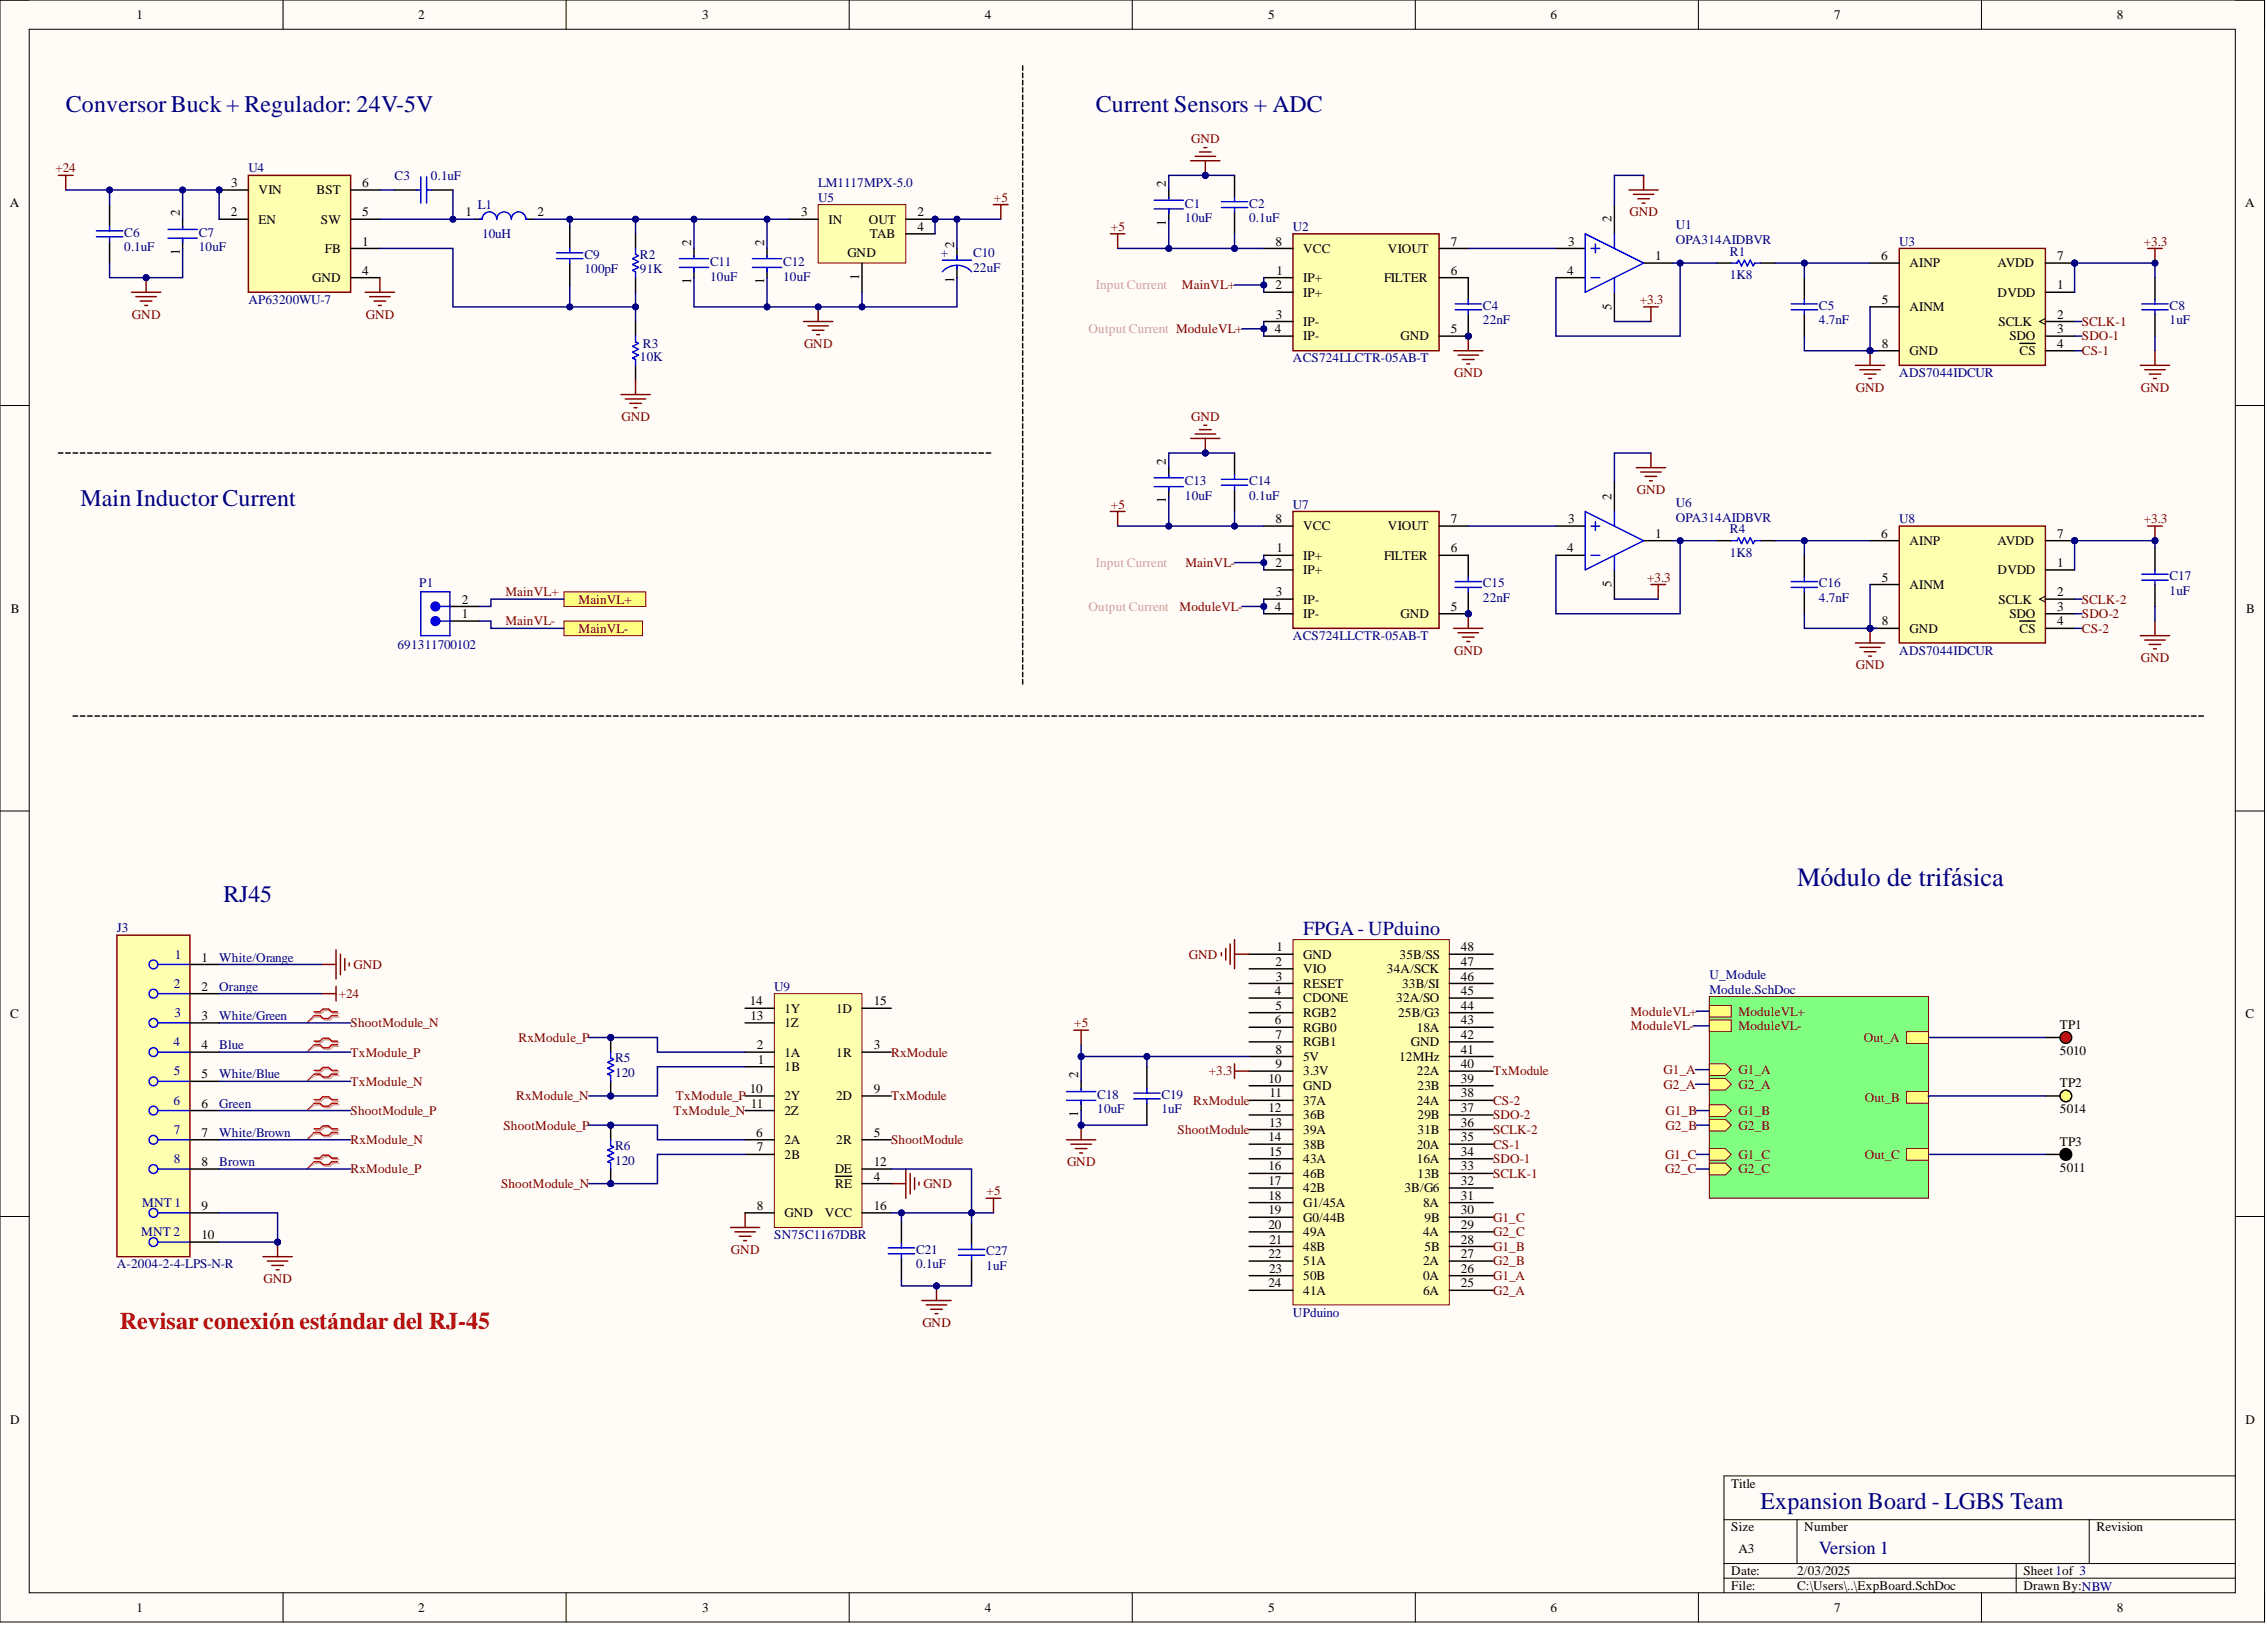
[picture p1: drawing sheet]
<svg xmlns="http://www.w3.org/2000/svg" width="393mm" height="282mm" viewBox="0 0 393 282" stroke-linecap="round" stroke-linejoin="round" font-family="sans-serif">
<defs><g id="words">
<text font-size="4.6" fill="#000080" x="311.8" y="153.6">Módulo de trifásica</text>
<g font-size="4.1" fill="#000080">
<text x="11.4" y="19.4">Conversor Buck + Regulador: 24V-5V</text>
<text x="190.1" y="19.4">Current Sensors + ADC</text>
<text x="13.9" y="87.8">Main Inductor Current</text>
<text x="38.8" y="156.5">RJ45</text>
<text x="305.5" y="261.7">Expansion Board - LGBS Team</text>
</g>
<text font-size="4.1" fill="#c00" x="20.8" y="230.5">Revisar conexión estándar del RJ-45</text>
<text font-size="3.5" fill="#000080" x="226.1" y="162.2">FPGA- UPduino</text>
<text font-size="3.2" fill="#000080" x="315.6" y="269.5">Version 1</text>
<g font-size="2.3">
<text x="23.7" y="3.3">1</text>
<text x="72.6" y="3.3">2</text>
<text x="121.8" y="3.3">3</text>
<text x="170.9" y="3.3">4</text>
<text x="220" y="3.3">5</text>
<text x="269" y="3.3">6</text>
<text x="318.2" y="3.3">7</text>
<text x="367.3" y="3.3">8</text>
<text x="1.7" y="35.9">A</text>
<text x="40.1" y="32.4">3</text>
<text x="44.9" y="33.7">VIN</text>
<text x="54.9" y="33.7">BST</text>
<text x="62.9" y="32.4">6</text>
<text x="202.3" y="32.4" transform="rotate(-90 202.3 32.4)">2</text>
<text x="389.5" y="35.9">A</text>
<text x="31.2" y="37.5" transform="rotate(-90 31.2 37.5)">2</text>
<text x="40.1" y="37.5">2</text>
<text x="44.9" y="38.8">EN</text>
<text x="55.7" y="38.8">SW</text>
<text x="62.9" y="37.5">5</text>
<text x="80.8" y="37.5">1</text>
<text x="93.3" y="37.5">2</text>
<text x="139" y="37.5">3</text>
<text x="143.7" y="38.8">IN</text>
<text x="150.7" y="38.8">OUT</text>
<text x="150.9" y="41.3">TAB</text>
<text x="159.2" y="37.5">2</text>
<text x="159.2" y="40.1">4</text>
<text x="202.3" y="39.1" transform="rotate(-90 202.3 39.1)">1</text>
<text x="279.6" y="38.5" transform="rotate(-90 279.6 38.5)">2</text>
<text x="31.2" y="44.2" transform="rotate(-90 31.2 44.2)">1</text>
<text x="56.4" y="43.9">FB</text>
<text x="62.9" y="42.6">1</text>
<text x="62.9" y="47.7">4</text>
<text x="119.9" y="42.6" transform="rotate(-90 119.9 42.6)">2</text>
<text x="132.6" y="42.6" transform="rotate(-90 132.6 42.6)">2</text>
<text x="147" y="44.6">GND</text>
<text x="165.5" y="43.1" transform="rotate(-90 165.5 43.1)">2</text>
<text x="221.3" y="42.6">8</text>
<text x="221.5" y="47.7">1</text>
<text x="226.1" y="43.9">VCC</text>
<text x="240.8" y="43.9">VIOUT</text>
<text x="251.7" y="47.7">6</text>
<text x="251.7" y="42.6">7</text>
<text x="271.9" y="47.7">4</text>
<text x="272.1" y="42.6">3</text>
<text x="287.2" y="45.1">1</text>
<text x="326.4" y="45.1">6</text>
<text x="331.3" y="46.4">AINP</text>
<text x="346.6" y="46.4">AVDD</text>
<text x="356.9" y="45.1">7</text>
<text x="54.2" y="48.9">GND</text>
<text x="119.9" y="49.3" transform="rotate(-90 119.9 49.3)">1</text>
<text x="132.6" y="49.3" transform="rotate(-90 132.6 49.3)">1</text>
<text x="149.1" y="48.5" transform="rotate(-90 149.1 48.5)">1</text>
<text x="165.5" y="49" transform="rotate(-90 165.5 49)">1</text>
<text x="221.3" y="50.2">2</text>
<text x="226.1" y="48.9">IP+</text>
<text x="226.1" y="51.5">IP+</text>
<text x="240.1" y="48.9">FILTER</text>
<text x="279.6" y="53.7" transform="rotate(-90 279.6 53.7)">5</text>
<text x="326.5" y="52.7">5</text>
<text x="331.3" y="54">AINM</text>
<text x="346.6" y="51.5">DVDD</text>
<text x="356.9" y="50.2">1</text>
<text x="221.2" y="57.8">4</text>
<text x="221.4" y="55.3">3</text>
<text x="226.1" y="56.5">IP-</text>
<text x="226.1" y="59.1">IP-</text>
<text x="243" y="59.1">GND</text>
<text x="251.7" y="57.8">5</text>
<text x="346.8" y="56.5">SCLK</text>
<text x="348.6" y="59.1">SDO</text>
<text x="356.9" y="55.3">2</text>
<text x="356.9" y="57.8">3</text>
<text x="326.5" y="60.3">8</text>
<text x="331.3" y="61.6">GND</text>
<text x="350.4" y="61.6">CS</text>
<text x="356.9" y="60.3">4</text>
<text x="202.3" y="80.6" transform="rotate(-90 202.3 80.6)">2</text>
<text x="202.3" y="87.3" transform="rotate(-90 202.3 87.3)">1</text>
<text x="279.6" y="86.7" transform="rotate(-90 279.6 86.7)">2</text>
<text x="221.3" y="90.7">8</text>
<text x="221.5" y="95.8">1</text>
<text x="226.1" y="92">VCC</text>
<text x="240.8" y="92">VIOUT</text>
<text x="251.7" y="95.8">6</text>
<text x="251.7" y="90.7">7</text>
<text x="271.9" y="95.8">4</text>
<text x="272.1" y="90.7">3</text>
<text x="287.2" y="93.3">1</text>
<text x="326.4" y="93.3">6</text>
<text x="331.3" y="94.5">AINP</text>
<text x="346.6" y="94.5">AVDD</text>
<text x="356.9" y="93.3">7</text>
<text x="221.3" y="98.3">2</text>
<text x="226.1" y="97.1">IP+</text>
<text x="226.1" y="99.6">IP+</text>
<text x="240.1" y="97.1">FILTER</text>
<text x="279.6" y="101.9" transform="rotate(-90 279.6 101.9)">5</text>
<text x="326.5" y="100.9">5</text>
<text x="346.6" y="99.6">DVDD</text>
<text x="356.9" y="98.3">1</text>
<text x="1.9" y="106.3">B</text>
<text x="80.1" y="107.2">1</text>
<text x="80.1" y="104.7">2</text>
<text x="221.2" y="106">4</text>
<text x="221.4" y="103.4">3</text>
<text x="226.1" y="104.7">IP-</text>
<text x="226.1" y="107.2">IP-</text>
<text x="243" y="107.2">GND</text>
<text x="251.7" y="106">5</text>
<text x="331.3" y="102.2">AINM</text>
<text x="346.8" y="104.7">SCLK</text>
<text x="348.6" y="107.2">SDO</text>
<text x="356.9" y="103.4">2</text>
<text x="356.9" y="106">3</text>
<text x="389.7" y="106.3">B</text>
<text x="326.5" y="108.5">8</text>
<text x="331.3" y="109.8">GND</text>
<text x="350.4" y="109.8">CS</text>
<text x="356.9" y="108.5">4</text>
<text x="35" y="166.8">1</text>
<text x="221.3" y="167.5">2</text>
<text x="221.5" y="165">1</text>
<text x="226.1" y="166.3">GND</text>
<text x="242.8" y="166.3">35B/SS</text>
<text x="253.5" y="167.5">47</text>
<text x="253.5" y="165">48</text>
<text x="35" y="171.9">2</text>
<text x="221.2" y="172.6">4</text>
<text x="221.4" y="170.1">3</text>
<text x="226.1" y="168.8">VIO</text>
<text x="226.1" y="171.3">RESET</text>
<text x="226.1" y="173.9">CDONE</text>
<text x="240.7" y="168.8">34A/SCK</text>
<text x="242.3" y="173.9">32A/SO</text>
<text x="243.3" y="171.3">33B/SI</text>
<text x="253.5" y="172.6">45</text>
<text x="253.5" y="170.1">46</text>
<text x="1.8" y="176.6">C</text>
<text x="35" y="176.9">3</text>
<text x="130.1" y="174.4">14</text>
<text x="130.2" y="176.9">13</text>
<text x="136.1" y="178.2">1Z</text>
<text x="136.1" y="175.7">1Y</text>
<text x="145.1" y="175.7">1D</text>
<text x="151.6" y="174.4">15</text>
<text x="221.2" y="177.7">6</text>
<text x="221.3" y="175.1">5</text>
<text x="226.1" y="176.4">RGB2</text>
<text x="226.1" y="179">RGB0</text>
<text x="242.6" y="176.4">25B/G3</text>
<text x="245.8" y="179">18A</text>
<text x="253.5" y="177.7">43</text>
<text x="253.5" y="175.1">44</text>
<text x="357.4" y="178.4">TP1</text>
<text x="389.6" y="176.6">C</text>
<text x="35" y="182">4</text>
<text x="131.3" y="182">2</text>
<text x="131.5" y="184.5">1</text>
<text x="136.1" y="185.8">1B</text>
<text x="136.1" y="183.3">1A</text>
<text x="145.1" y="183.3">1R</text>
<text x="151.6" y="182">3</text>
<text x="221.3" y="180.2">7</text>
<text x="221.3" y="182.8">8</text>
<text x="221.3" y="185.3">9</text>
<text x="226.1" y="181.5">RGB1</text>
<text x="226.1" y="184">5V</text>
<text x="242.8" y="184">12MHz</text>
<text x="244.8" y="181.5">GND</text>
<text x="253.5" y="185.3">40</text>
<text x="253.5" y="182.8">41</text>
<text x="253.5" y="180.2">42</text>
<text x="357.4" y="183">5010</text>
<text x="35" y="187.1">5</text>
<text x="130.1" y="189.6">10</text>
<text x="136.1" y="190.9">2Y</text>
<text x="145.1" y="190.9">2D</text>
<text x="151.6" y="189.6">9</text>
<text x="187.1" y="187.1" transform="rotate(-90 187.1 187.1)">2</text>
<text x="220.1" y="187.8">10</text>
<text x="220.3" y="190.4">11</text>
<text x="226.1" y="186.6">3.3V</text>
<text x="226.1" y="189.1">GND</text>
<text x="226.1" y="191.6">37A</text>
<text x="245.8" y="191.6">24A</text>
<text x="245.8" y="186.6">22A</text>
<text x="246" y="189.1">23B</text>
<text x="253.5" y="190.4">38</text>
<text x="253.5" y="187.8">39</text>
<text x="357.4" y="188.6">TP2</text>
<text x="35" y="192.1">6</text>
<text x="35" y="197.2">7</text>
<text x="130.3" y="192.1">11</text>
<text x="131.2" y="197.2">6</text>
<text x="136.1" y="193.4">2Z</text>
<text x="151.6" y="197.2">5</text>
<text x="187.1" y="193.7" transform="rotate(-90 187.1 193.7)">1</text>
<text x="220.1" y="192.9">12</text>
<text x="220.1" y="198">14</text>
<text x="220.2" y="195.4">13</text>
<text x="226.1" y="194.2">36B</text>
<text x="226.1" y="196.7">39A</text>
<text x="246" y="196.7">31B</text>
<text x="246" y="194.2">29B</text>
<text x="253.5" y="198">35</text>
<text x="253.5" y="195.4">36</text>
<text x="253.5" y="192.9">37</text>
<text x="357.4" y="193.1">5014</text>
<text x="35" y="202.3">8</text>
<text x="131.3" y="199.7">7</text>
<text x="136.1" y="198.5">2A</text>
<text x="136.1" y="201">2B</text>
<text x="144.8" y="203.5">DE</text>
<text x="145.1" y="198.5">2R</text>
<text x="151.6" y="202.3">12</text>
<text x="220.1" y="203">16</text>
<text x="220.2" y="200.5">15</text>
<text x="226.1" y="199.2">38B</text>
<text x="226.1" y="201.8">43A</text>
<text x="245.8" y="201.8">16A</text>
<text x="245.8" y="199.2">20A</text>
<text x="253.5" y="203">33</text>
<text x="253.5" y="200.5">34</text>
<text x="357.4" y="198.7">TP3</text>
<text x="357.4" y="203.3">5011</text>
<text x="35" y="209.9">9</text>
<text x="131.3" y="209.9">8</text>
<text x="144.9" y="206.1">RE</text>
<text x="151.6" y="204.8">4</text>
<text x="151.6" y="209.9">16</text>
<text x="220.1" y="205.6">17</text>
<text x="220.1" y="208.1">18</text>
<text x="226.1" y="204.3">46B</text>
<text x="226.1" y="206.8">42B</text>
<text x="226.1" y="209.4">G1/45A</text>
<text x="243.7" y="206.8">3B/G6</text>
<text x="246" y="204.3">13B</text>
<text x="246.9" y="209.4">8A</text>
<text x="253.5" y="208.1">31</text>
<text x="253.5" y="205.6">32</text>
<text x="35" y="214.9">10</text>
<text x="136.1" y="211.1">GND</text>
<text x="143.1" y="211.1">VCC</text>
<text x="220.1" y="210.6">19</text>
<text x="220.1" y="213.2">20</text>
<text x="220.3" y="215.7">21</text>
<text x="226.1" y="211.9">G0/44B</text>
<text x="226.1" y="214.4">49A</text>
<text x="246.9" y="214.4">4A</text>
<text x="247.2" y="211.9">9B</text>
<text x="253.5" y="215.7">28</text>
<text x="253.5" y="213.2">29</text>
<text x="253.5" y="210.6">30</text>
<text x="220.1" y="218.2">22</text>
<text x="220.2" y="220.8">23</text>
<text x="226.1" y="217">48B</text>
<text x="226.1" y="219.5">51A</text>
<text x="246.9" y="219.5">2A</text>
<text x="247.2" y="217">5B</text>
<text x="253.5" y="220.8">26</text>
<text x="253.5" y="218.2">27</text>
<text x="220.1" y="223.3">24</text>
<text x="226.1" y="222">50B</text>
<text x="226.1" y="224.6">41A</text>
<text x="246.9" y="224.6">6A</text>
<text x="246.9" y="222">0A</text>
<text x="253.5" y="223.3">25</text>
<text x="1.8" y="247">D</text>
<text x="389.6" y="247">D</text>
<text x="300.4" y="258">Title</text>
<text x="300.4" y="265.6">Size</text>
<text x="301.7" y="269.4">A3</text>
<text x="313.1" y="265.6">Number</text>
<text x="363.8" y="265.6">Revision</text>
<text x="300.4" y="273.2">Date:</text>
<text x="300.4" y="275.8">File:</text>
<text x="311.8" y="273.2">2/03/2025</text>
<text x="311.8" y="275.8">C:\Users\..\ExpBoard.SchDoc</text>
<text x="351.1" y="273.2">Sheet 1of 3</text>
<text x="351.1" y="275.8">Drawn By:NBW</text>
<text x="23.7" y="279.6">1</text>
<text x="72.6" y="279.6">2</text>
<text x="121.8" y="279.6">3</text>
<text x="170.9" y="279.6">4</text>
<text x="220" y="279.6">5</text>
<text x="269" y="279.6">6</text>
<text x="318.2" y="279.6">7</text>
<text x="367.3" y="279.6">8</text>
</g>
<g font-size="2.3" fill="#800000">
<text x="9.6" y="29.9">+24</text>
<text x="206.7" y="24.8">GND</text>
<text x="172.5" y="35">+5</text>
<text x="192.7" y="40.1">+5</text>
<text x="282.7" y="37.5">GND</text>
<text x="372" y="42.6">+3.3</text>
<text x="205.1" y="50.2">MainVL+</text>
<text x="284.5" y="52.7">+3.3</text>
<text x="22.9" y="55.3">GND</text>
<text x="63.5" y="55.3">GND</text>
<text x="361.2" y="56.5">SCLK-1</text>
<text x="361.2" y="59.1">SDO-1</text>
<text x="139.5" y="60.3">GND</text>
<text x="252.3" y="65.4">GND</text>
<text x="361.2" y="61.6">CS-1</text>
<text x="322" y="67.9">GND</text>
<text x="371.5" y="67.9">GND</text>
<text x="107.8" y="73">GND</text>
<text x="206.7" y="73">GND</text>
<text x="192.7" y="88.2">+5</text>
<text x="284" y="85.7">GND</text>
<text x="372" y="90.7">+3.3</text>
<text x="205.7" y="98.3">MainVL-</text>
<text x="285.8" y="100.9">+3.3</text>
<text x="87.7" y="103.4">MainVL+</text>
<text x="100.4" y="104.7">MainVL+</text>
<text x="204.7" y="106">ModuleVL-</text>
<text x="361.2" y="104.7">SCLK-2</text>
<text x="361.2" y="107.2">SDO-2</text>
<text x="87.7" y="108.5">MainVL-</text>
<text x="100.4" y="109.8">MainVL-</text>
<text x="252.3" y="113.6">GND</text>
<text x="361.2" y="109.8">CS-2</text>
<text x="322" y="116.1">GND</text>
<text x="371.5" y="114.8">GND</text>
<text x="206.3" y="166.3">GND</text>
<text x="58.8" y="173.1">+24</text>
<text x="61.3" y="168.1">GND</text>
<text x="60.8" y="178.2">ShootModule_N</text>
<text x="186.4" y="178.2">+5</text>
<text x="282.9" y="176.2">ModuleVL+</text>
<text x="283" y="178.7">ModuleVL-</text>
<text x="301.7" y="176.2">ModuleVL+</text>
<text x="301.7" y="178.7">ModuleVL-</text>
<text x="60.8" y="183.3">TxModule_P</text>
<text x="90" y="180.7">RxModule_P</text>
<text x="154.6" y="183.3">RxModule</text>
<text x="323.4" y="180.7">Out_A</text>
<text x="60.8" y="188.3">TxModule_N</text>
<text x="89.6" y="190.9">RxModule_N</text>
<text x="117.3" y="190.9">TxModule_P</text>
<text x="154.6" y="190.9">TxModule</text>
<text x="207" y="191.6">RxModule</text>
<text x="209.7" y="186.6">+3.3</text>
<text x="259.1" y="191.6">CS-2</text>
<text x="259.1" y="186.6">TxModule</text>
<text x="288.6" y="186.3">G1_A</text>
<text x="288.6" y="188.8">G2_A</text>
<text x="301.7" y="186.3">G1_A</text>
<text x="301.7" y="188.8">G2_A</text>
<text x="323.5" y="191.1">Out_B</text>
<text x="60.8" y="193.4">ShootModule_P</text>
<text x="87.4" y="195.9">ShootModule_P</text>
<text x="116.9" y="193.4">TxModule_N</text>
<text x="204.3" y="196.7">ShootModule</text>
<text x="259.1" y="194.2">SDO-2</text>
<text x="259.1" y="196.7">SCLK-2</text>
<text x="289" y="193.4">G1_B</text>
<text x="289" y="195.9">G2_B</text>
<text x="301.7" y="193.4">G1_B</text>
<text x="301.7" y="195.9">G2_B</text>
<text x="60.8" y="198.5">RxModule_N</text>
<text x="60.8" y="203.5">RxModule_P</text>
<text x="154.6" y="198.5">ShootModule</text>
<text x="185.1" y="202.3">GND</text>
<text x="259.1" y="199.2">CS-1</text>
<text x="259.1" y="201.8">SDO-1</text>
<text x="288.9" y="201">G1_C</text>
<text x="288.9" y="203.5">G2_C</text>
<text x="301.7" y="201">G1_C</text>
<text x="301.7" y="203.5">G2_C</text>
<text x="323.5" y="201">Out_C</text>
<text x="86.9" y="206.1">ShootModule_N</text>
<text x="160.2" y="206.1">GND</text>
<text x="171.2" y="207.3">+5</text>
<text x="259.1" y="204.3">SCLK-1</text>
<text x="259.1" y="211.9">G1_C</text>
<text x="259.1" y="214.4">G2_C</text>
<text x="126.8" y="217.5">GND</text>
<text x="259.1" y="217">G1_B</text>
<text x="259.1" y="219.5">G2_B</text>
<text x="45.7" y="222.5">GND</text>
<text x="259.1" y="222">G1_A</text>
<text x="259.1" y="224.6">G2_A</text>
<text x="160" y="230.1">GND</text>
</g>
<g font-size="2.3" fill="#000080">
<text x="43.1" y="29.9">U4</text>
<text x="68.4" y="31.2">C3</text>
<text x="74.8" y="31.2">0.1uF</text>
<text x="142" y="35">U5</text>
<text x="142" y="32.4">LM1117MPX-5.0</text>
<text x="205.6" y="36">C1</text>
<text x="216.7" y="36">C2</text>
<text x="21.5" y="41.1">C6</text>
<text x="34.5" y="41.1">C7</text>
<text x="82.9" y="36.3">L1</text>
<text x="83.7" y="41.3">10uH</text>
<text x="205.6" y="38.5">10uF</text>
<text x="216.7" y="38.5">0.1uF</text>
<text x="224.3" y="40.1">U2</text>
<text x="290.8" y="39.8">U1</text>
<text x="21.5" y="43.6">0.1uF</text>
<text x="34.5" y="43.6">10uF</text>
<text x="101.4" y="44.9">C9</text>
<text x="101.4" y="47.4">100pF</text>
<text x="111" y="44.9">R2</text>
<text x="111" y="47.4">91K</text>
<text x="123.2" y="46.1">C11</text>
<text x="135.9" y="46.1">C12</text>
<text x="163.3" y="44.6">+</text>
<text x="168.8" y="44.6">C10</text>
<text x="168.8" y="47.1">22uF</text>
<text x="290.8" y="42.3">OPA314AIDBVR</text>
<text x="300.1" y="44.4">R1</text>
<text x="329.5" y="42.6">U3</text>
<text x="43.1" y="52.7">AP63200WU-7</text>
<text x="123.2" y="48.7">10uF</text>
<text x="135.9" y="48.7">10uF</text>
<text x="257.3" y="53.7">C4</text>
<text x="300.1" y="48.4">1K8</text>
<text x="315.6" y="53.7">C5</text>
<text x="376.4" y="53.7">C8</text>
<text x="257.3" y="56.3">22nF</text>
<text x="315.6" y="56.3">4.7nF</text>
<text x="376.4" y="56.3">1uF</text>
<text x="111" y="62.6">10K</text>
<text x="111.5" y="60.3">R3</text>
<text x="224.3" y="62.9">ACS724LLCTR-05AB-T</text>
<text x="329.5" y="65.4">ADS7044IDCUR</text>
<text x="205.6" y="84.2">C13</text>
<text x="205.6" y="86.7">10uF</text>
<text x="216.7" y="84.2">C14</text>
<text x="216.7" y="86.7">0.1uF</text>
<text x="224.3" y="88.2">U7</text>
<text x="290.8" y="88">U6</text>
<text x="290.8" y="90.5">OPA314AIDBVR</text>
<text x="300.1" y="92.5">R4</text>
<text x="329.5" y="90.7">U8</text>
<text x="72.8" y="101.9">P1</text>
<text x="257.3" y="101.9">C15</text>
<text x="300.1" y="96.6">1K8</text>
<text x="315.6" y="101.9">C16</text>
<text x="376.4" y="100.6">C17</text>
<text x="257.3" y="104.4">22nF</text>
<text x="315.6" y="104.4">4.7nF</text>
<text x="376.4" y="103.2">1uF</text>
<text x="69" y="112.5">691311700102</text>
<text x="224.3" y="111">ACS724LLCTR-05AB-T</text>
<text x="329.5" y="113.6">ADS7044IDCUR</text>
<text x="20.3" y="161.7">J3</text>
<text x="30.3" y="166.3">1</text>
<text x="38" y="166.8">White/Orange</text>
<text x="30.2" y="171.3">2</text>
<text x="38" y="171.9">Orange</text>
<text x="134.4" y="171.9">U9</text>
<text x="296.6" y="169.8">U_Module</text>
<text x="296.6" y="172.4">Module.SchDoc</text>
<text x="30.3" y="176.4">3</text>
<text x="38" y="176.9">White/Green</text>
<text x="30.1" y="181.5">4</text>
<text x="38" y="182">Blue</text>
<text x="106.7" y="184.3">R5</text>
<text x="30.1" y="191.6">6</text>
<text x="30.2" y="186.6">5</text>
<text x="38" y="187.1">White/Blue</text>
<text x="106.7" y="186.8">120</text>
<text x="190.4" y="190.6">C18</text>
<text x="201.5" y="190.6">C19</text>
<text x="30.2" y="196.7">7</text>
<text x="38" y="192.1">Green</text>
<text x="38" y="197.2">White/Brown</text>
<text x="190.4" y="193.1">10uF</text>
<text x="201.5" y="193.1">1uF</text>
<text x="30.2" y="201.8">8</text>
<text x="38" y="202.3">Brown</text>
<text x="106.7" y="199.5">R6</text>
<text x="106.7" y="202">120</text>
<text x="24.7" y="209.4">MNT 1</text>
<text x="24.5" y="214.4">MNT 2</text>
<text x="134.4" y="214.9">SN75C1167DBR</text>
<text x="20.3" y="220">A-2004-2-4-LPS-N-R</text>
<text x="158.9" y="217.5">C21</text>
<text x="158.9" y="220">0.1uF</text>
<text x="171.1" y="217.7">C27</text>
<text x="171.1" y="220.3">1uF</text>
<text x="224.3" y="228.4">UPduino</text>
</g>
<g font-size="2.3" fill="#ea9999">
<text x="190.1" y="50.2">Input Current</text>
<text x="188.9" y="57.8">Output Current ModuleVL+</text>
<text x="190.1" y="98.3">Input Current</text>
<text x="188.9" y="106">Output Current</text>
</g>
</g></defs>
<path d="M0 0h392.9v281.3h-392.9z" fill-rule="evenodd" fill="#fffcf8"/>
<path d="M0 0h392.9v281.3h-392.9z" fill="none" stroke="#000" stroke-width=".17"/>
<path d="M5.1 5.1h382.7v271.2h-382.7z" fill-rule="evenodd" fill="#fffcf8"/>
<g fill="none" stroke="#000" stroke-width=".17">
<path d="M0 0h5.1M5.1 5.1h382.7v271.2h-382.7zM49.1 0v5.1M98.2 0v5.1M147.3 0v5.1M196.5 0v5.1M245.6 0v5.1M294.7 0v5.1M343.8 0v5.1M387.8 0h5.1v5.1M0 70.3h5.1M387.8 70.3h5.1"/>
<path d="M0 140.7h5.1M387.8 140.7h5.1M0 211h5.1M387.8 211h5.1M387.8 256h-88.7v20.3M49.1 276.3v5M98.2 276.3v5M147.3 276.3v5M196.5 276.3v5M245.6 276.3v5M294.7 276.3v5M299.1 263.6h88.7"/>
<path d="M299.1 271.2h88.7M299.1 273.7h88.7M311.8 263.6v7.6M343.8 276.3v5M349.8 271.2v5.1M362.5 263.6v7.6M392.9 276.3v5"/>
</g>
<circle cx="254.8" cy="58.3" r=".51" fill="#000080"/>
<circle cx="254.8" cy="58.3" r=".51" fill="none" stroke="#000080" stroke-width=".17"/>
<path d="M224.3 40.6h25.4v20.2h-25.4z" fill-rule="evenodd" fill="#ffffb0"/>
<path d="M224.3 40.6h25.4v20.2h-25.4z" fill="none" stroke="#800000" stroke-width=".25"/>
<path d="M219.3 43.1h5M219.3 48.2h5M219.3 50.7h5M219.3 55.8h5M219.3 58.3h5M249.7 43.1h5.1M249.7 48.2h5.1M249.7 58.3h5.1" fill="none" stroke="#000" stroke-width=".25"/>
<circle cx="254.8" cy="58.3" r=".51" fill="#000080"/>
<circle cx="254.8" cy="58.3" r=".51" fill="none" stroke="#000080" stroke-width=".17"/>
<circle cx="254.8" cy="58.3" r=".51" fill="#000080"/>
<circle cx="254.8" cy="58.3" r=".51" fill="none" stroke="#000080" stroke-width=".17"/>
<path d="M254.8 48.2v3.8M254.8 54.5v3.8" fill="none" stroke="#000" stroke-width=".25"/>
<circle cx="254.8" cy="58.3" r=".51" fill="#000080"/>
<circle cx="254.8" cy="58.3" r=".51" fill="none" stroke="#000080" stroke-width=".17"/>
<path d="M211.9 36h4.6M211.9 35h4.6M214.2 34.2v.8M214.2 36v.8M252.5 53.7h4.5M252.5 52.7h4.5M254.8 52v.7M254.8 53.7v.8" fill="none" stroke="#00f" stroke-width=".25"/>
<path d="M214.2 30.4v3.8M214.2 36.8v3.8" fill="none" stroke="#000" stroke-width=".25"/>
<circle cx="254.8" cy="106.5" r=".51" fill="#000080"/>
<circle cx="254.8" cy="106.5" r=".51" fill="none" stroke="#000080" stroke-width=".17"/>
<path d="M224.3 88.7h25.4v20.3h-25.4z" fill-rule="evenodd" fill="#ffffb0"/>
<path d="M224.3 88.7h25.4v20.3h-25.4z" fill="none" stroke="#800000" stroke-width=".25"/>
<path d="M219.3 91.3h5M219.3 96.3h5M219.3 98.9h5M249.7 91.3h5.1M249.7 96.3h5.1M219.3 103.9h5M219.3 106.5h5M249.7 106.5h5.1" fill="none" stroke="#000" stroke-width=".25"/>
<circle cx="254.8" cy="106.5" r=".51" fill="#000080"/>
<circle cx="254.8" cy="106.5" r=".51" fill="none" stroke="#000080" stroke-width=".17"/>
<circle cx="254.8" cy="106.5" r=".51" fill="#000080"/>
<circle cx="254.8" cy="106.5" r=".51" fill="none" stroke="#000080" stroke-width=".17"/>
<path d="M254.8 96.3v3.8M254.8 102.7v3.8" fill="none" stroke="#000" stroke-width=".25"/>
<circle cx="254.8" cy="106.5" r=".51" fill="#000080"/>
<circle cx="254.8" cy="106.5" r=".51" fill="none" stroke="#000080" stroke-width=".17"/>
<path d="M252.5 101.9h4.5M252.5 100.9h4.5M254.8 100.1v.8M254.8 101.9v.8" fill="none" stroke="#00f" stroke-width=".25"/>
<path d="M224.3 163h27.2v63.3h-27.2z" fill-rule="evenodd" fill="#ffffb0"/>
<path d="M224.3 163h27.2v63.3h-27.2z" fill="none" stroke="#800000" stroke-width=".17"/>
<g fill="none" stroke="#000" stroke-width=".25">
<path d="M216.7 165.5h7.6M216.7 168.1h7.6M216.7 170.6h7.6M216.7 173.1h7.6M216.7 175.7h7.6M216.7 178.2h7.6M251.5 165.5h7.6M251.5 168.1h7.6M251.5 170.6h7.6M251.5 173.1h7.6M251.5 175.7h7.6M251.5 178.2h7.6"/>
<path d="M216.7 180.7h7.6M216.7 183.3h7.6M216.7 185.8h7.6M216.7 188.3h7.6M216.7 190.9h7.6M216.7 193.4h7.6M216.7 195.9h7.6M216.7 198.5h7.6M251.5 180.7h7.6M251.5 183.3h7.6M251.5 185.8h7.6M251.5 188.3h7.6"/>
<path d="M251.5 190.9h7.6M251.5 193.4h7.6M251.5 195.9h7.6M251.5 198.5h7.6M216.7 201h7.6M216.7 203.5h7.6M216.7 206.1h7.6M216.7 208.6h7.6M216.7 211.1h7.6M216.7 213.7h7.6M216.7 216.2h7.6M216.7 218.7h7.6"/>
<path d="M251.5 201h7.6M251.5 203.5h7.6M251.5 206.1h7.6M251.5 208.6h7.6M251.5 211.1h7.6M251.5 213.7h7.6M251.5 216.2h7.6M251.5 218.7h7.6M216.7 221.3h7.6M216.7 223.8h7.6M251.5 221.3h7.6M251.5 223.8h7.6"/>
</g>
<path d="M252.2 109h5.1M253 109.8h3.5M253.7 110.5h2.1M254.5 111.3h.5M254.8 106.5v2.5M371.4 110.3h5M372.1 111h3.6M372.9 111.8h2M373.7 112.5h.5M373.9 107.7v2.6" fill="none" stroke="#800000" stroke-width=".25"/>
<circle cx="254.8" cy="106.5" r=".51" fill="#000080"/>
<circle cx="254.8" cy="106.5" r=".51" fill="none" stroke="#000080" stroke-width=".17"/>
<circle cx="360" cy="93.8" r=".51" fill="#000080"/>
<circle cx="360" cy="93.8" r=".51" fill="none" stroke="#000080" stroke-width=".17"/>
<circle cx="324.5" cy="109" r=".51" fill="#000080"/>
<circle cx="324.5" cy="109" r=".51" fill="none" stroke="#000080" stroke-width=".17"/>
<path d="M329.5 91.3h25.4v20.2h-25.4z" fill-rule="evenodd" fill="#ffffb0"/>
<path d="M329.5 91.3h25.4v20.2h-25.4z" fill="none" stroke="#800000" stroke-width=".25"/>
<path d="M354.9 93.8h5.1" fill="none" stroke="#000" stroke-width=".25"/>
<circle cx="360" cy="93.8" r=".51" fill="#000080"/>
<circle cx="360" cy="93.8" r=".51" fill="none" stroke="#000080" stroke-width=".17"/>
<path d="M324.5 93.8h5M354.9 98.9h5.1M324.5 109h5M324.5 101.4h5M350.5 107.7h2.6M354.9 109h5.1M354.9 103.9h5.1M354.9 106.5h5.1" fill="none" stroke="#000" stroke-width=".25"/>
<path d="M354.9 103.4l-1 .5 1 .5" fill="none" stroke="#000" stroke-width=".17"/>
<circle cx="324.5" cy="109" r=".51" fill="#000080"/>
<circle cx="324.5" cy="109" r=".51" fill="none" stroke="#000080" stroke-width=".17"/>
<path d="M321.9 111.5h5.1M322.7 112.3h3.5M323.5 113h2M324.2 113.8h.5M324.5 109v2.5" fill="none" stroke="#800000" stroke-width=".25"/>
<circle cx="324.5" cy="109" r=".51" fill="#000080"/>
<circle cx="324.5" cy="109" r=".51" fill="none" stroke="#000080" stroke-width=".17"/>
<path d="M286.5 78.6v2.5M371.4 63.4h5M372.1 64.1h3.6M372.9 64.9h2M373.7 65.7h.5M373.9 60.8v2.6M283.9 81.1h5.1M284.7 81.9h3.5M285.4 82.6h2.1M286.2 83.4h.5" fill="none" stroke="#800000" stroke-width=".25"/>
<path d="M297.9 93.8h2.5M305.5 93.8h2.5M313.1 96.3v3.8M313.1 102.7v3.8" fill="none" stroke="#000" stroke-width=".25"/>
<path d="M300.4 93.8h1l.3-.5 .5 1 .5-1 .5 1 .5-1 .5 1 .2-.5h1.1M310.8 101.9h4.5M310.8 100.9h4.5M313.1 100.1v.8M313.1 101.9v.8" fill="none" stroke="#00f" stroke-width=".25"/>
<circle cx="360" cy="45.6" r=".51" fill="#000080"/>
<circle cx="360" cy="45.6" r=".51" fill="none" stroke="#000080" stroke-width=".17"/>
<circle cx="324.5" cy="60.8" r=".51" fill="#000080"/>
<circle cx="324.5" cy="60.8" r=".51" fill="none" stroke="#000080" stroke-width=".17"/>
<path d="M329.5 43.1h25.4v20.3h-25.4z" fill-rule="evenodd" fill="#ffffb0"/>
<path d="M329.5 43.1h25.4v20.3h-25.4z" fill="none" stroke="#800000" stroke-width=".25"/>
<path d="M354.9 45.6h5.1" fill="none" stroke="#000" stroke-width=".25"/>
<circle cx="360" cy="45.6" r=".51" fill="#000080"/>
<circle cx="360" cy="45.6" r=".51" fill="none" stroke="#000080" stroke-width=".17"/>
<path d="M324.5 53.2h5M324.5 45.6h5M350.5 59.6h2.6M354.9 50.7h5.1M354.9 55.8h5.1M354.9 58.3h5.1M324.5 60.8h5M354.9 60.8h5.1" fill="none" stroke="#000" stroke-width=".25"/>
<path d="M354.9 55.3l-1 .5 1 .5" fill="none" stroke="#000" stroke-width=".17"/>
<circle cx="324.5" cy="60.8" r=".51" fill="#000080"/>
<circle cx="324.5" cy="60.8" r=".51" fill="none" stroke="#000080" stroke-width=".17"/>
<path d="M321.9 63.4h5.1M322.7 64.1h3.5M323.5 64.9h2M324.2 65.7h.5M324.5 60.8v2.6" fill="none" stroke="#800000" stroke-width=".25"/>
<circle cx="324.5" cy="60.8" r=".51" fill="#000080"/>
<circle cx="324.5" cy="60.8" r=".51" fill="none" stroke="#000080" stroke-width=".17"/>
<path d="M282.6 33h5.1M283.4 33.7h3.6M284.2 34.5h2M284.9 35.2h.5M285.2 30.4v2.6M254.8 58.3v2.5M252.2 60.8h5.1M253 61.6h3.5M253.7 62.4h2.1M254.5 63.1h.5" fill="none" stroke="#800000" stroke-width=".25"/>
<path d="M297.9 45.6h2.5M305.5 45.6h2.5M313.1 48.2v3.8M313.1 54.5v3.8" fill="none" stroke="#000" stroke-width=".25"/>
<path d="M300.4 45.6h1l.3-.5 .5 1 .5-1 .5 1 .5-1 .5 1 .2-.5h1.1M310.8 53.7h4.5M310.8 52.7h4.5M313.1 52v.7M313.1 53.7v.8" fill="none" stroke="#00f" stroke-width=".25"/>
<circle cx="254.8" cy="58.3" r=".51" fill="#000080"/>
<circle cx="254.8" cy="58.3" r=".51" fill="none" stroke="#000080" stroke-width=".17"/>
<path d="M206.6 27.9h5.1M207.4 27.1h3.5M208.1 26.4h2M208.9 25.6h.5M209.1 27.9v2.5" fill="none" stroke="#800000" stroke-width=".25"/>
<circle cx="209.1" cy="30.4" r=".51" fill="#000080"/>
<circle cx="209.1" cy="30.4" r=".51" fill="none" stroke="#000080" stroke-width=".17"/>
<path d="M214.2 78.6v3.8M214.2 84.9v3.8" fill="none" stroke="#000" stroke-width=".25"/>
<path d="M211.9 84.2h4.6M211.9 83.1h4.6M214.2 82.4v.7M214.2 84.2v.7" fill="none" stroke="#00f" stroke-width=".25"/>
<path d="M206.6 76h5.1M207.4 75.3h3.5M208.1 74.5h2M208.9 73.8h.5M209.1 76v2.6" fill="none" stroke="#800000" stroke-width=".25"/>
<circle cx="209.1" cy="78.6" r=".51" fill="#000080"/>
<circle cx="209.1" cy="78.6" r=".51" fill="none" stroke="#000080" stroke-width=".17"/>
<path d="M20.3 162.2h12.7v55.8h-12.7z" fill-rule="evenodd" fill="#ffffb0"/>
<path d="M22.8 50.7h5.1M23.6 51.5h3.5M24.3 52.2h2.1M25.1 53h.5M25.3 48.2v2.5M20.3 162.2h12.7v55.8h-12.7z" fill="none" stroke="#800000" stroke-width=".25"/>
<g fill="none" stroke="#00f" stroke-width=".25">
<path d="M27.4 167.3h5.6M27.4 172.4h5.6M27.4 177.4h5.6M27.4 182.5h5.6M27.4 187.6h5.6M27.4 192.6h5.6M27.4 197.7h5.6M27.4 202.8h5.6M27.4 210.4h5.6M27.4 215.4h5.6"/>
<circle cx="26.6" cy="172.4" r=".76"/>
<circle cx="26.6" cy="177.4" r=".76"/>
<circle cx="26.6" cy="167.3" r=".76"/>
<circle cx="26.6" cy="182.5" r=".76"/>
<circle cx="26.6" cy="197.7" r=".76"/>
<circle cx="26.6" cy="192.6" r=".76"/>
<circle cx="26.6" cy="187.6" r=".76"/>
<circle cx="26.6" cy="202.8" r=".76"/>
<circle cx="26.6" cy="210.4" r=".76"/>
<circle cx="26.6" cy="215.4" r=".76"/>
</g>
<path d="M33 167.3h5M33 172.4h5M33 177.4h5M33 182.5h5M33 187.6h5M33 192.6h5M33 197.7h5M33 202.8h5M33 210.4h5M33 215.4h5" fill="none" stroke="#000" stroke-width=".25"/>
<circle cx="25.3" cy="48.2" r=".51" fill="#000080"/>
<circle cx="25.3" cy="48.2" r=".51" fill="none" stroke="#000080" stroke-width=".17"/>
<path d="M63.4 50.7h5M64.1 51.5h3.6M64.9 52.2h2M65.7 53h.5M65.9 48.2v2.5M55.8 167.3h2.5M58.3 164.8v5M59.1 165.5v3.6M59.8 166.3v2M60.6 167v.5" fill="none" stroke="#800000" stroke-width=".25"/>
<g fill="none" stroke="#000" stroke-width=".25">
<path d="M177.4 11.4v.8M177.4 12.7v.8M177.4 13.9v.8M177.4 15.2v.8M177.4 16.5v.8M177.4 17.7v.8M177.4 19v.8M177.4 20.3v.8M177.4 21.5v.8M177.4 22.8v.8M177.4 24.1v.8M177.4 25.4v.7"/>
<path d="M177.4 26.6v.8M177.4 27.9v.8M177.4 29.2v.7M177.4 30.4v.8M177.4 31.7v.8M177.4 33v.7M177.4 34.2v.8M177.4 35.5v.8M177.4 36.8v.7M177.4 38v.8M177.4 39.3v.8M177.4 40.6v.8"/>
<path d="M177.4 41.8v.8M177.4 43.1v.8M177.4 44.4v.8M177.4 45.6v.8M177.4 46.9v.8M177.4 48.2v.8M177.4 49.4v.8M177.4 50.7v.8M177.4 52v.8M177.4 53.2v.8M177.4 54.5v.8M177.4 55.8v.8"/>
<path d="M177.4 57v.8M177.4 58.3v.8M177.4 59.6v.8M177.4 60.8v.8M177.4 62.1v.8M177.4 63.4v.8M177.4 64.6v.8M177.4 65.9v.8M177.4 67.2v.8M177.4 68.4v.8M177.4 69.7v.8M177.4 71v.8"/>
<path d="M177.4 72.2v.8M177.4 73.5v.8M177.4 74.8v.8M177.4 76v.8M177.4 77.3v.8M177.4 78.6v.8M177.4 79.8v.8M177.4 81.1v.8M177.4 82.4v.8M177.4 83.6v.8M177.4 84.9v.8M177.4 86.2v.8"/>
<path d="M177.4 87.5v.7M177.4 88.7v.8M177.4 90v.8M177.4 91.3v.7M177.4 92.5v.8M177.4 93.8v.8M177.4 95.1v.7M177.4 96.3v.8M177.4 97.6v.8M177.4 98.9v.7M177.4 100.1v.8M177.4 101.4v.8"/>
<path d="M177.4 102.7v.8M177.4 103.9v.8M177.4 105.2v.8M177.4 106.5v.8M177.4 107.7v.8M177.4 109v.8M177.4 110.3v.8M177.4 111.5v.8M177.4 112.8v.8M177.4 114.1v.8M177.4 115.3v.8M177.4 116.6v.8"/>
<path d="M177.4 117.9v.8M12.7 124.2h.8M13.9 124.2h.8M15.2 124.2h.8M16.5 124.2h.8M17.7 124.2h.8M19 124.2h.8M20.3 124.2h.8M21.5 124.2h.8M22.8 124.2h.8M24.1 124.2h.8M25.3 124.2h.8"/>
<path d="M26.6 124.2h.8M27.9 124.2h.8M29.2 124.2h.7M30.4 124.2h.8M31.7 124.2h.8M33 124.2h.7M34.2 124.2h.8M35.5 124.2h.8M36.8 124.2h.7M38 124.2h.8M39.3 124.2h.8M40.6 124.2h.8"/>
<path d="M41.8 124.2h.8M43.1 124.2h.8M44.4 124.2h.8M45.6 124.2h.8M46.9 124.2h.8M48.2 124.2h.8M49.4 124.2h.8M50.7 124.2h.8M52 124.2h.8M53.2 124.2h.8M54.5 124.2h.8M55.8 124.2h.8"/>
<path d="M57 124.2h.8M58.3 124.2h.8M59.6 124.2h.8M60.8 124.2h.8M62.1 124.2h.8M63.4 124.2h.8M64.6 124.2h.8M65.9 124.2h.8M67.2 124.2h.8M68.4 124.2h.8M69.7 124.2h.8M71 124.2h.8"/>
<path d="M72.2 124.2h.8M73.5 124.2h.8M74.8 124.2h.8M76 124.2h.8M77.3 124.2h.8M78.6 124.2h.8M79.9 124.2h.7M81.1 124.2h.8M82.4 124.2h.8M83.7 124.2h.7M84.9 124.2h.8M86.2 124.2h.8"/>
<path d="M87.5 124.2h.7M88.7 124.2h.8M90 124.2h.8M91.3 124.2h.8M92.5 124.2h.8M93.8 124.2h.8M95.1 124.2h.8M96.3 124.2h.8M97.6 124.2h.8M98.9 124.2h.8M100.1 124.2h.8M101.4 124.2h.8"/>
<path d="M102.7 124.2h.8M103.9 124.2h.8M105.2 124.2h.8M106.5 124.2h.8M107.7 124.2h.8M109 124.2h.8M110.3 124.2h.8M111.5 124.2h.8M112.8 124.2h.8M114.1 124.2h.8M115.3 124.2h.8M116.6 124.2h.8"/>
<path d="M117.9 124.2h.8M119.1 124.2h.8M120.4 124.2h.8M121.7 124.2h.8M122.9 124.2h.8M124.2 124.2h.8M125.5 124.2h.8M126.7 124.2h.8M128 124.2h.8M129.3 124.2h.8M130.6 124.2h.7M131.8 124.2h.8"/>
<path d="M133.1 124.2h.8M134.4 124.2h.7M135.6 124.2h.8M136.9 124.2h.8M138.2 124.2h.7M139.4 124.2h.8M140.7 124.2h.8M142 124.2h.8M143.2 124.2h.8M144.5 124.2h.8M145.8 124.2h.8M147 124.2h.8"/>
<path d="M148.3 124.2h.8M149.6 124.2h.8M150.8 124.2h.8M152.1 124.2h.8M153.4 124.2h.8M154.6 124.2h.8M155.9 124.2h.8M157.2 124.2h.8M158.4 124.2h.8M159.7 124.2h.8M161 124.2h.8M162.2 124.2h.8"/>
<path d="M163.5 124.2h.8M164.8 124.2h.8M166 124.2h.8M167.3 124.2h.8M168.6 124.2h.8M169.8 124.2h.8M171.1 124.2h.8M172.4 124.2h.8M173.6 124.2h.8M174.9 124.2h.8M176.2 124.2h.8M177.4 124.2h.8"/>
<path d="M178.7 124.2h.8M180 124.2h.8M181.2 124.2h.8M182.5 124.2h.8M183.8 124.2h.8M185.1 124.2h.7M186.3 124.2h.8M187.6 124.2h.8M188.9 124.2h.7M190.1 124.2h.8M191.4 124.2h.8M192.7 124.2h.7"/>
<path d="M193.9 124.2h.8M195.2 124.2h.8M196.5 124.2h.8M197.7 124.2h.8M199 124.2h.8M200.3 124.2h.8M201.5 124.2h.8M202.8 124.2h.8M204.1 124.2h.8M205.3 124.2h.8M206.6 124.2h.8M207.9 124.2h.8"/>
<path d="M209.1 124.2h.8M210.4 124.2h.8M211.7 124.2h.8M212.9 124.2h.8M214.2 124.2h.8M215.5 124.2h.8M216.7 124.2h.8M218 124.2h.8M219.3 124.2h.8M220.5 124.2h.8M221.8 124.2h.8M223.1 124.2h.8"/>
<path d="M224.3 124.2h.8M225.6 124.2h.8M226.9 124.2h.8M228.1 124.2h.8M229.4 124.2h.8M230.7 124.2h.8M231.9 124.2h.8M233.2 124.2h.8M234.5 124.2h.8M235.8 124.2h.7M237 124.2h.8M238.3 124.2h.8"/>
<path d="M239.6 124.2h.7M240.8 124.2h.8M242.1 124.2h.8M243.4 124.2h.7M244.6 124.2h.8M245.9 124.2h.8M247.2 124.2h.8M248.4 124.2h.8M249.7 124.2h.8M251 124.2h.8M252.2 124.2h.8M253.5 124.2h.8"/>
<path d="M254.8 124.2h.8M256 124.2h.8M257.3 124.2h.8M258.6 124.2h.8M259.8 124.2h.8M261.1 124.2h.8M262.4 124.2h.8M263.6 124.2h.8M264.9 124.2h.8M266.2 124.2h.8M267.4 124.2h.8M268.7 124.2h.8"/>
<path d="M270 124.2h.8M271.2 124.2h.8M272.5 124.2h.8M273.8 124.2h.8M275 124.2h.8M276.3 124.2h.8M277.6 124.2h.8M278.8 124.2h.8M280.1 124.2h.8M281.4 124.2h.8M282.6 124.2h.8M283.9 124.2h.8"/>
<path d="M285.2 124.2h.8M286.5 124.2h.7M287.7 124.2h.8M289 124.2h.8M290.3 124.2h.7M291.5 124.2h.8M292.8 124.2h.8M294.1 124.2h.7M295.3 124.2h.8M296.6 124.2h.8M297.9 124.2h.8M299.1 124.2h.8"/>
<path d="M300.4 124.2h.8M301.7 124.2h.8M302.9 124.2h.8M304.2 124.2h.8M305.5 124.2h.8M306.7 124.2h.8M308 124.2h.8M309.3 124.2h.8M310.5 124.2h.8M311.8 124.2h.8M313.1 124.2h.8M314.3 124.2h.8"/>
<path d="M315.6 124.2h.8M316.9 124.2h.8M318.1 124.2h.8M319.4 124.2h.8M320.7 124.2h.8M321.9 124.2h.8M323.2 124.2h.8M324.5 124.2h.8M325.7 124.2h.8M327 124.2h.8M328.3 124.2h.8M329.5 124.2h.8"/>
<path d="M330.8 124.2h.8M332.1 124.2h.8M333.3 124.2h.8M334.6 124.2h.8M335.9 124.2h.8M337.1 124.2h.8M338.4 124.2h.8M339.7 124.2h.8M341 124.2h.7M342.2 124.2h.8M343.5 124.2h.8M344.8 124.2h.7"/>
<path d="M346 124.2h.8M347.3 124.2h.8M348.6 124.2h.8M349.8 124.2h.8M351.1 124.2h.8M352.4 124.2h.8M353.6 124.2h.8M354.9 124.2h.8M356.2 124.2h.8M357.4 124.2h.8M358.7 124.2h.8M360 124.2h.8"/>
<path d="M361.2 124.2h.8M362.5 124.2h.8M363.8 124.2h.8M365 124.2h.8M366.3 124.2h.8M367.6 124.2h.8M368.8 124.2h.8M370.1 124.2h.8M371.4 124.2h.8M372.6 124.2h.8M373.9 124.2h.8M375.2 124.2h.8"/>
<path d="M376.4 124.2h.8M377.7 124.2h.8M379 124.2h.8M380.2 124.2h.8M381.5 124.2h.8"/>
</g>
<circle cx="38" cy="33" r=".51" fill="#000080"/>
<circle cx="38" cy="33" r=".51" fill="none" stroke="#000080" stroke-width=".17"/>
<path d="M43.1 30.4h17.7v20.3h-17.7z" fill-rule="evenodd" fill="#ffffb0"/>
<path d="M43.1 30.4h17.7v20.3h-17.7z" fill="none" stroke="#800000" stroke-width=".25"/>
<path d="M38 38h5.1M38 33h5.1" fill="none" stroke="#000" stroke-width=".25"/>
<circle cx="38" cy="33" r=".51" fill="#000080"/>
<circle cx="38" cy="33" r=".51" fill="none" stroke="#000080" stroke-width=".17"/>
<path d="M60.8 33h5.1M60.8 38h5.1M98.9 39.3v3.8M60.8 43.1h5.1M60.8 48.2h5.1M98.9 45.6v3.8" fill="none" stroke="#000" stroke-width=".25"/>
<path d="M96.6 44.9h4.5M96.6 43.9h4.5M98.9 43.1v.8M98.9 44.9v.7" fill="none" stroke="#00f" stroke-width=".25"/>
<circle cx="162.2" cy="38" r=".51" fill="#000080"/>
<circle cx="162.2" cy="38" r=".51" fill="none" stroke="#000080" stroke-width=".17"/>
<path d="M142 35.5h15.2v10.1h-15.2z" fill-rule="evenodd" fill="#ffffb0"/>
<path d="M142 35.5h15.2v10.1h-15.2z" fill="none" stroke="#800000" stroke-width=".17"/>
<path d="M136.9 38h5.1M157.2 38h5" fill="none" stroke="#000" stroke-width=".25"/>
<circle cx="162.2" cy="38" r=".51" fill="#000080"/>
<circle cx="162.2" cy="38" r=".51" fill="none" stroke="#000080" stroke-width=".17"/>
<path d="M68.4 33h3.8M74.8 33h3.8M82.4 38h1.3M91.3 38h1.2M110.3 40.6v2.5M110.3 48.2v2.5M110.3 55.8v2.5M149.6 45.6v5.1M157.2 40.6h5M110.3 63.4v2.5" fill="none" stroke="#000" stroke-width=".25"/>
<path d="M72.2 33h.8M73 30.7v4.5M74 33h.8M74 30.7v4.5M83.1 38h.6a1.27 1.27 0 0 1 1.2-1.2 1.27 1.27 0 0 1 1.3 1.2 1.27 1.27 0 0 1 1.3-1.2 1.27 1.27 0 0 1 1.2 1.2 1.27 1.27 0 0 1 1.3-1.2 1.27 1.27 0 0 1 1.3 1.2h.2M110.3 43.1v1l.5 .3-1 .5 1 .5-1 .5 1 .5-1 .5 .5 .2v1.1M110.3 58.3v1l.5 .3-1 .5 1 .5-1 .5 1 .5-1 .5 .5 .3v1" fill="none" stroke="#00f" stroke-width=".25"/>
<path d="M107.7 68.4h5.1M108.5 69.2h3.5M109.3 70h2M110 70.7h.5M110.3 65.9v2.5M185.1 197.7h5M185.8 198.5h3.6M186.6 199.2h2M187.3 200h.5M187.6 195.2v2.5" fill="none" stroke="#800000" stroke-width=".25"/>
<circle cx="187.6" cy="195.2" r=".51" fill="#000080"/>
<circle cx="187.6" cy="195.2" r=".51" fill="none" stroke="#000080" stroke-width=".17"/>
<g fill="none" stroke="#000" stroke-width=".25">
<path d="M19 35.5v3.8M31.7 38v1.5M202.8 33v1.5M202.8 36.3v1.7M19 41.8v3.8M31.7 41.3v1.8M120.4 43.1v1.5M120.4 46.4v1.8M133.1 43.1v1.5M133.1 46.4v1.8M166 43.1v2M166 46.1v2.1"/>
<path d="M202.8 81.1v1.5M202.8 84.4v1.8M187.6 187.6v1.5M187.6 190.9v1.7"/>
</g>
<g fill="none" stroke="#00f" stroke-width=".25">
<path d="M19 39.3v.8M29.2 39.8h5M31.7 39.3v.2M200.3 36.3h5M200.3 34.7h5M202.8 34.2v.3M202.8 36.3v.7M16.7 41.1h4.6M16.7 40.1h4.6M19 41.1v.7M29.2 41.3h5M31.7 41.3v.8"/>
<path d="M117.9 46.4h5M117.9 44.9h5M120.4 44.4v.2M120.4 46.4v.7M130.6 46.4h5M130.6 44.9h5M133.1 44.4v.2M133.1 46.4v.7M163.5 47.1a3.4 3.4 0 0 1 5.1 0M163.5 45.1h5.1M166 44.4v.7M166 46.1v.5"/>
<path d="M200.3 84.4h5M200.3 82.9h5M202.8 82.4v.2M202.8 84.4v.8M185.1 190.9h5M185.1 189.3h5M187.6 188.8v.3M187.6 190.9v.7"/>
</g>
<path d="M296.6 172.9h38v34.9h-38z" fill-rule="evenodd" fill="#80ff80"/>
<path d="M296.6 172.9h38v34.9h-38z" fill="none" stroke="#800000" stroke-width=".17"/>
<path d="M330.8 189.3h3.8v2.1h-3.8z" fill-rule="evenodd" fill="#ffff80"/>
<path d="M330.8 189.3h3.8v2.1h-3.8z" fill="none" stroke="#800000" stroke-width=".17"/>
<path d="M296.6 174.4h3.8v2h-3.8z" fill-rule="evenodd" fill="#ffff80"/>
<path d="M296.6 174.4h3.8v2h-3.8z" fill="none" stroke="#800000" stroke-width=".17"/>
<path d="M296.6 176.9h3.8v2.1h-3.8z" fill-rule="evenodd" fill="#ffff80"/>
<path d="M296.6 176.9h3.8v2.1h-3.8z" fill="none" stroke="#800000" stroke-width=".17"/>
<path d="M296.6 191.6h2.8l1 1-1 1.1h-2.8z" fill-rule="evenodd" fill="#ffff80"/>
<path d="M296.6 191.6h2.8l1 1-1 1.1h-2.8z" fill="none" stroke="#800000" stroke-width=".17"/>
<path d="M296.6 194.2h2.8l1 1-1 1h-2.8z" fill-rule="evenodd" fill="#ffff80"/>
<path d="M296.6 194.2h2.8l1 1-1 1h-2.8z" fill="none" stroke="#800000" stroke-width=".17"/>
<path d="M330.8 199.2h3.8v2.1h-3.8z" fill-rule="evenodd" fill="#ffff80"/>
<path d="M330.8 199.2h3.8v2.1h-3.8z" fill="none" stroke="#800000" stroke-width=".17"/>
<path d="M296.6 199.2h2.8l1 1-1 1.1h-2.8z" fill-rule="evenodd" fill="#ffff80"/>
<path d="M296.6 199.2h2.8l1 1-1 1.1h-2.8z" fill="none" stroke="#800000" stroke-width=".17"/>
<path d="M296.6 201.8h2.8l1 1-1 1h-2.8z" fill-rule="evenodd" fill="#ffff80"/>
<path d="M296.6 201.8h2.8l1 1-1 1h-2.8z" fill="none" stroke="#800000" stroke-width=".17"/>
<path d="M330.8 179h3.8v2h-3.8z" fill-rule="evenodd" fill="#ffff80"/>
<path d="M330.8 179h3.8v2h-3.8z" fill="none" stroke="#800000" stroke-width=".17"/>
<path d="M296.6 184.5h2.8l1 1-1 1.1h-2.8z" fill-rule="evenodd" fill="#ffff80"/>
<path d="M296.6 184.5h2.8l1 1-1 1.1h-2.8z" fill="none" stroke="#800000" stroke-width=".17"/>
<path d="M296.6 187.1h2.8l1 1-1 1h-2.8z" fill-rule="evenodd" fill="#ffff80"/>
<path d="M296.6 187.1h2.8l1 1-1 1h-2.8z" fill="none" stroke="#800000" stroke-width=".17"/>
<path d="M139.4 55.8h5.1M140.2 56.5h3.5M140.9 57.3h2.1M141.7 58h.5M142 53.2v2.6" fill="none" stroke="#800000" stroke-width=".25"/>
<circle cx="142" cy="53.2" r=".51" fill="#000080"/>
<circle cx="142" cy="53.2" r=".51" fill="none" stroke="#000080" stroke-width=".17"/>
<path d="M126.7 212.9h5.1M127.5 213.7h3.6M128.3 214.4h2M129 215.2h.5M129.3 210.4v2.5M160 225.6h5M160.7 226.3h3.6M161.5 227.1h2M162.2 227.9h.5M162.5 223.1v2.5" fill="none" stroke="#800000" stroke-width=".25"/>
<circle cx="162.5" cy="223.1" r=".51" fill="#000080"/>
<circle cx="162.5" cy="223.1" r=".51" fill="none" stroke="#000080" stroke-width=".17"/>
<path d="M97.8 102.7h14.3v2.5h-14.3z" fill-rule="evenodd" fill="#ffff80"/>
<path d="M97.8 102.7h14.3v2.5h-14.3z" fill="none" stroke="#800000" stroke-width=".17"/>
<path d="M97.8 107.7h13.7v2.6h-13.7z" fill-rule="evenodd" fill="#ffff80"/>
<path d="M97.8 107.7h13.7v2.6h-13.7z" fill="none" stroke="#800000" stroke-width=".17"/>
<circle cx="106" cy="180" r=".51" fill="#000080"/>
<circle cx="106" cy="180" r=".51" fill="none" stroke="#000080" stroke-width=".17"/>
<circle cx="106" cy="190.1" r=".51" fill="#000080"/>
<circle cx="106" cy="190.1" r=".51" fill="none" stroke="#000080" stroke-width=".17"/>
<path d="M106 180v2.5" fill="none" stroke="#000" stroke-width=".25"/>
<circle cx="106" cy="180" r=".51" fill="#000080"/>
<circle cx="106" cy="180" r=".51" fill="none" stroke="#000080" stroke-width=".17"/>
<path d="M106 187.6v2.5" fill="none" stroke="#000" stroke-width=".25"/>
<circle cx="106" cy="190.1" r=".51" fill="#000080"/>
<circle cx="106" cy="190.1" r=".51" fill="none" stroke="#000080" stroke-width=".17"/>
<path d="M106 182.5v1l.5 .3-1 .5 1 .5-1 .5 1 .5-1 .5 .5 .3v1" fill="none" stroke="#00f" stroke-width=".25"/>
<circle cx="106" cy="195.2" r=".51" fill="#000080"/>
<circle cx="106" cy="195.2" r=".51" fill="none" stroke="#000080" stroke-width=".17"/>
<circle cx="106" cy="205.3" r=".51" fill="#000080"/>
<circle cx="106" cy="205.3" r=".51" fill="none" stroke="#000080" stroke-width=".17"/>
<path d="M106 195.2v2.5" fill="none" stroke="#000" stroke-width=".25"/>
<circle cx="106" cy="195.2" r=".51" fill="#000080"/>
<circle cx="106" cy="195.2" r=".51" fill="none" stroke="#000080" stroke-width=".17"/>
<path d="M106 202.8v2.5" fill="none" stroke="#000" stroke-width=".25"/>
<circle cx="106" cy="205.3" r=".51" fill="#000080"/>
<circle cx="106" cy="205.3" r=".51" fill="none" stroke="#000080" stroke-width=".17"/>
<g fill="none" stroke="#00f" stroke-width=".25">
<path d="M275 40.6l10.2 5-10.2 5.1zM276.1 48.2h1.5M276.1 43.1h1.5M276.8 42.3v1.6M280.1 40.6v2.5M280.1 48.2v2.5M275 88.7l10.2 5.1-10.2 5.1zM276.1 96.3h1.5M276.1 91.3h1.5M276.8 90.5v1.5M280.1 88.7v2.6M280.1 96.3v2.6"/>
<path d="M106 197.7v1l.5 .3-1 .5 1 .5-1 .5 1 .5-1 .5 .5 .3v1"/>
</g>
<path d="M154.6 205.3h2.6M157.2 202.8v5M157.9 203.5v3.6M158.7 204.3v2M159.4 205.1v.5" fill="none" stroke="#800000" stroke-width=".25"/>
<path d="M280.1 35.5v5.1M270 43.1h5M270 48.2h5M280.1 50.7v5.1M285.2 45.6h5.1M270 91.3h5M270 96.3h5M280.1 83.6v5.1M280.1 98.9v5M285.2 93.8h5.1" fill="none" stroke="#000" stroke-width=".25"/>
<path d="M134.4 172.4h15.2v40.5h-15.2z" fill-rule="evenodd" fill="#ffffb0"/>
<path d="M134.4 172.4h15.2v40.5h-15.2z" fill="none" stroke="#800000" stroke-width=".17"/>
<g fill="none" stroke="#000" stroke-width=".25">
<path d="M129.3 177.4h5.1M129.3 174.9h5.1M149.6 174.9h5M129.3 185h5.1M129.3 182.5h5.1M129.3 197.7h5.1M129.3 190.1h5.1M129.3 192.6h5.1M149.6 182.5h5M149.6 197.7h5M149.6 190.1h5M129.3 200.2h5.1"/>
<path d="M129.3 210.4h5.1M144.9 204h2.9M149.6 205.3h5M149.6 210.4h5M149.6 202.8h5"/>
</g>
<g fill="none" stroke="#800000" stroke-width=".25">
<path d="M10.1 30.4h2.6M11.4 30.4v2.6M172.4 35.5h2.5M173.6 35.5v2.5M192.7 40.6h2.5M193.9 40.6v2.5M372.6 43.1h2.6M373.9 43.1v2.5M192.7 88.7h2.5M193.9 88.7v2.6M55.8 172.4h2.5M58.3 171.1v2.5"/>
<path d="M186.3 178.7h2.6M187.6 178.7v2.5M214.2 184.5v2.6M214.2 185.8h2.5M171.1 207.8h2.5M172.4 207.8v2.6"/>
</g>
<path d="M54.8 175.8h1l.5-.5h1l.5 .5h1M54.8 176.4h1l.5 .5h1l.5-.5h1M54.8 180.9h1l.5-.6h1l.5 .6h1M54.8 181.5h1l.5 .5h1l.5-.5h1M54.8 185.9h1l.5-.5h1l.5 .5h1M54.8 186.6h1l.5 .5h1l.5-.5h1M54.8 191h1l.5-.5h1l.5 .5h1M54.8 191.6h1l.5 .5h1l.5-.5h1M54.8 196.1h1l.5-.5h1l.5 .5h1M54.8 196.7h1l.5 .5h1l.5-.5h1M54.8 201.1h1l.5-.5h1l.5 .5h1M54.8 201.8h1l.5 .5h1l.5-.5h1" fill="none" stroke="#d0a19e" stroke-width=".25"/>
<path d="M54.8 176.4l-1.6 1M54.8 181.5l-1.6 1M54.8 186.6l-1.6 1M54.8 191.6l-1.6 1M54.8 196.7l-1.6 1M54.8 201.8l-1.6 1" fill="none" stroke="#d0a19e" stroke-width=".17"/>
<path d="M54.5 175.5h1l.5-.5h1l.5 .5h1.1M54.5 176.2h1l.5 .5h1l.5-.5h1.1M54.5 180.6h1l.5-.5h1l.5 .5h1.1M54.5 181.2h1l.5 .5h1l.5-.5h1.1M54.5 185.7h1l.5-.5h1l.5 .5h1.1M54.5 186.3h1l.5 .5h1l.5-.5h1.1M54.5 190.7h1l.5-.5h1l.5 .5h1.1M54.5 191.4h1l.5 .5h1l.5-.5h1.1M54.5 195.8h1l.5-.5h1l.5 .5h1.1M54.5 196.4h1l.5 .5h1l.5-.5h1.1M54.5 200.9h1l.5-.5h1l.5 .5h1.1M54.5 201.5h1l.5 .5h1l.5-.5h1.1" fill="none" stroke="#f00" stroke-width=".25"/>
<path d="M54.5 176.2l-1.3 1.2M54.5 181.2l-1.3 1.3M54.5 186.3l-1.3 1.3M54.5 191.4l-1.3 1.2M54.5 196.4l-1.3 1.3M54.5 201.5l-1.3 1.3" fill="none" stroke="#f00" stroke-width=".17"/>
<circle cx="373.9" cy="45.6" r=".51" fill="#000080"/>
<circle cx="373.9" cy="45.6" r=".51" fill="none" stroke="#000080" stroke-width=".17"/>
<path d="M372.6 91.3h2.6M373.9 91.3v2.5" fill="none" stroke="#800000" stroke-width=".25"/>
<circle cx="373.9" cy="93.8" r=".51" fill="#000080"/>
<circle cx="373.9" cy="93.8" r=".51" fill="none" stroke="#000080" stroke-width=".17"/>
<path d="M285.2 53.2h2.5M286.5 53.2v2.6M286.5 101.4h2.5M287.7 101.4v2.5" fill="none" stroke="#800000" stroke-width=".25"/>
<g fill="none" stroke="#000" stroke-width=".25">
<path d="M10.1 78.6h.8M11.4 78.6h.8M12.7 78.6h.8M13.9 78.6h.8M15.2 78.6h.8M16.5 78.6h.8M17.7 78.6h.8M19 78.6h.8M20.3 78.6h.8M21.5 78.6h.8M22.8 78.6h.8M24.1 78.6h.8"/>
<path d="M25.3 78.6h.8M26.6 78.6h.8M27.9 78.6h.8M29.2 78.6h.7M30.4 78.6h.8M31.7 78.6h.8M33 78.6h.7M34.2 78.6h.8M35.5 78.6h.8M36.8 78.6h.7M38 78.6h.8M39.3 78.6h.8"/>
<path d="M40.6 78.6h.8M41.8 78.6h.8M43.1 78.6h.8M44.4 78.6h.8M45.6 78.6h.8M46.9 78.6h.8M48.2 78.6h.8M49.4 78.6h.8M50.7 78.6h.8M52 78.6h.8M53.2 78.6h.8M54.5 78.6h.8"/>
<path d="M55.8 78.6h.8M57 78.6h.8M58.3 78.6h.8M59.6 78.6h.8M60.8 78.6h.8M62.1 78.6h.8M63.4 78.6h.8M64.6 78.6h.8M65.9 78.6h.8M67.2 78.6h.8M68.4 78.6h.8M69.7 78.6h.8"/>
<path d="M71 78.6h.8M72.2 78.6h.8M73.5 78.6h.8M74.8 78.6h.8M76 78.6h.8M77.3 78.6h.8M78.6 78.6h.8M79.9 78.6h.7M81.1 78.6h.8M82.4 78.6h.8M83.7 78.6h.7M84.9 78.6h.8"/>
<path d="M86.2 78.6h.8M87.5 78.6h.7M88.7 78.6h.8M90 78.6h.8M91.3 78.6h.8M92.5 78.6h.8M93.8 78.6h.8M95.1 78.6h.8M96.3 78.6h.8M97.6 78.6h.8M98.9 78.6h.8M100.1 78.6h.8"/>
<path d="M101.4 78.6h.8M102.7 78.6h.8M103.9 78.6h.8M105.2 78.6h.8M106.5 78.6h.8M107.7 78.6h.8M109 78.6h.8M110.3 78.6h.8M111.5 78.6h.8M112.8 78.6h.8M114.1 78.6h.8M115.3 78.6h.8"/>
<path d="M116.6 78.6h.8M117.9 78.6h.8M119.1 78.6h.8M120.4 78.6h.8M121.7 78.6h.8M122.9 78.6h.8M124.2 78.6h.8M125.5 78.6h.8M126.7 78.6h.8M128 78.6h.8M129.3 78.6h.8M130.6 78.6h.7"/>
<path d="M131.8 78.6h.8M133.1 78.6h.8M134.4 78.6h.7M135.6 78.6h.8M136.9 78.6h.8M138.2 78.6h.7M139.4 78.6h.8M140.7 78.6h.8M142 78.6h.8M143.2 78.6h.8M144.5 78.6h.8M145.8 78.6h.8"/>
<path d="M147 78.6h.8M148.3 78.6h.8M149.6 78.6h.8M150.8 78.6h.8M152.1 78.6h.8M153.4 78.6h.8M154.6 78.6h.8M155.9 78.6h.8M157.2 78.6h.8M158.4 78.6h.8M159.7 78.6h.8M161 78.6h.8"/>
<path d="M162.2 78.6h.8M163.5 78.6h.8M164.8 78.6h.8M166 78.6h.8M167.3 78.6h.8M168.6 78.6h.8M169.8 78.6h.8M171.1 78.6h.8M78.1 107.7h5M78.1 105.2h5"/>
</g>
<path d="M73 102.7h5.1v7.6h-5.1zM76.3 107.7h1.8M76.3 105.2h1.8" fill="none" stroke="#00f" stroke-width=".25"/>
<circle cx="75.5" cy="105.2" r=".76" fill="#00f"/>
<circle cx="75.5" cy="105.2" r=".76" fill="none" stroke="#00f" stroke-width=".25"/>
<circle cx="75.5" cy="107.7" r=".76" fill="#00f"/>
<circle cx="75.5" cy="107.7" r=".76" fill="none" stroke="#00f" stroke-width=".25"/>
<circle cx="358.4" cy="200.2" r="1.02" fill="#000"/>
<g fill="none" stroke="#000" stroke-width=".25">
<path d="M354.9 200.2h2.5"/>
<circle cx="358.4" cy="200.2" r="1.02"/>
</g>
<circle cx="358.4" cy="190.1" r="1.02" fill="#fe0"/>
<g fill="none" stroke="#000" stroke-width=".25">
<path d="M354.9 190.1h2.5"/>
<circle cx="358.4" cy="190.1" r="1.02"/>
</g>
<circle cx="358.4" cy="180" r="1.02" fill="#ee0e22"/>
<g fill="none" stroke="#000" stroke-width=".25">
<path d="M373.9 48.2v3.8M373.9 54.5v3.8M373.9 95.1v3.8M373.9 101.4v3.8M354.9 180h2.5M156.4 211.9v3.8M156.4 218.2v3.8M168.6 212.2v3.8M168.6 218.5v3.8"/>
<circle cx="358.4" cy="180" r="1.02"/>
</g>
<path d="M211.9 165.3v.5M212.7 164.5v2M213.4 163.7v3.6M214.2 163v5.1M214.2 165.5h2.5" fill="none" stroke="#800000" stroke-width=".25"/>
<g fill="none" stroke="#00f" stroke-width=".25">
<path d="M371.6 53.7h4.6M371.6 52.7h4.6M373.9 52v.7M373.9 53.7v.8M371.6 99.6h4.6M373.9 98.9v.7M371.6 100.6h4.6M373.9 100.6v.8M154.1 217.5h4.6M154.1 216.5h4.6M156.4 215.7v.8M156.4 217.5v.7"/>
<path d="M166.3 217.7h4.6M166.3 216.7h4.6M168.6 216v.7M168.6 217.7v.8"/>
</g>
<path d="M219.3 55.8v2.5" fill="none" stroke="#000080" stroke-width=".25"/>
<circle cx="219.3" cy="57" r=".51" fill="#000080"/>
<circle cx="219.3" cy="57" r=".51" fill="none" stroke="#000080" stroke-width=".17"/>
<path d="M193.9 43.1h25.4" fill="none" stroke="#000080" stroke-width=".25"/>
<circle cx="214.2" cy="43.1" r=".51" fill="#000080"/>
<circle cx="214.2" cy="43.1" r=".51" fill="none" stroke="#000080" stroke-width=".17"/>
<circle cx="202.8" cy="43.1" r=".51" fill="#000080"/>
<circle cx="202.8" cy="43.1" r=".51" fill="none" stroke="#000080" stroke-width=".17"/>
<path d="M219.3 103.9v2.6" fill="none" stroke="#000080" stroke-width=".25"/>
<circle cx="219.3" cy="105.2" r=".51" fill="#000080"/>
<circle cx="219.3" cy="105.2" r=".51" fill="none" stroke="#000080" stroke-width=".17"/>
<path d="M214.2 49.4h5.1v1.3" fill="none" stroke="#000080" stroke-width=".25"/>
<circle cx="219.3" cy="49.4" r=".51" fill="#000080"/>
<circle cx="219.3" cy="49.4" r=".51" fill="none" stroke="#000080" stroke-width=".17"/>
<path d="M219.3 48.2v1.2" fill="none" stroke="#000080" stroke-width=".25"/>
<circle cx="219.3" cy="49.4" r=".51" fill="#000080"/>
<circle cx="219.3" cy="49.4" r=".51" fill="none" stroke="#000080" stroke-width=".17"/>
<path d="M214.2 97.6h5.1v1.3" fill="none" stroke="#000080" stroke-width=".25"/>
<circle cx="219.3" cy="97.6" r=".51" fill="#000080"/>
<circle cx="219.3" cy="97.6" r=".51" fill="none" stroke="#000080" stroke-width=".17"/>
<path d="M219.3 96.3v1.3" fill="none" stroke="#000080" stroke-width=".25"/>
<circle cx="219.3" cy="97.6" r=".51" fill="#000080"/>
<circle cx="219.3" cy="97.6" r=".51" fill="none" stroke="#000080" stroke-width=".17"/>
<path d="M290.3 93.8h1.2v12.7h-21.5v-10.2M293.8 177.9h2.8M294.3 175.4h2.3M294.2 185.5h2.4M294.2 188.1h2.4" fill="none" stroke="#000080" stroke-width=".25"/>
<circle cx="291.5" cy="93.8" r=".51" fill="#000080"/>
<circle cx="291.5" cy="93.8" r=".51" fill="none" stroke="#000080" stroke-width=".17"/>
<path d="M291.5 93.8h6.4" fill="none" stroke="#000080" stroke-width=".25"/>
<circle cx="291.5" cy="93.8" r=".51" fill="#000080"/>
<circle cx="291.5" cy="93.8" r=".51" fill="none" stroke="#000080" stroke-width=".17"/>
<path d="M308 93.8h16.5" fill="none" stroke="#000080" stroke-width=".25"/>
<circle cx="313.1" cy="93.8" r=".51" fill="#000080"/>
<circle cx="313.1" cy="93.8" r=".51" fill="none" stroke="#000080" stroke-width=".17"/>
<path d="M254.8 91.3h15.2M313.1 106.5v2.5h12.6" fill="none" stroke="#000080" stroke-width=".25"/>
<circle cx="324.5" cy="109" r=".51" fill="#000080"/>
<circle cx="324.5" cy="109" r=".51" fill="none" stroke="#000080" stroke-width=".17"/>
<path d="M324.5 101.4v7.6" fill="none" stroke="#000080" stroke-width=".25"/>
<circle cx="324.5" cy="109" r=".51" fill="#000080"/>
<circle cx="324.5" cy="109" r=".51" fill="none" stroke="#000080" stroke-width=".17"/>
<path d="M313.1 93.8v2.5" fill="none" stroke="#000080" stroke-width=".25"/>
<circle cx="313.1" cy="93.8" r=".51" fill="#000080"/>
<circle cx="313.1" cy="93.8" r=".51" fill="none" stroke="#000080" stroke-width=".17"/>
<path d="M290.3 45.6h1.2v12.7h-21.5v-10.1" fill="none" stroke="#000080" stroke-width=".25"/>
<circle cx="291.5" cy="45.6" r=".51" fill="#000080"/>
<circle cx="291.5" cy="45.6" r=".51" fill="none" stroke="#000080" stroke-width=".17"/>
<path d="M360 93.8v5.1" fill="none" stroke="#000080" stroke-width=".25"/>
<circle cx="360" cy="93.8" r=".51" fill="#000080"/>
<circle cx="360" cy="93.8" r=".51" fill="none" stroke="#000080" stroke-width=".17"/>
<path d="M291.5 45.6h6.4" fill="none" stroke="#000080" stroke-width=".25"/>
<circle cx="291.5" cy="45.6" r=".51" fill="#000080"/>
<circle cx="291.5" cy="45.6" r=".51" fill="none" stroke="#000080" stroke-width=".17"/>
<path d="M308 45.6h16.5" fill="none" stroke="#000080" stroke-width=".25"/>
<circle cx="313.1" cy="45.6" r=".51" fill="#000080"/>
<circle cx="313.1" cy="45.6" r=".51" fill="none" stroke="#000080" stroke-width=".17"/>
<path d="M360 45.6h13.9v2.6" fill="none" stroke="#000080" stroke-width=".25"/>
<circle cx="360" cy="45.6" r=".51" fill="#000080"/>
<circle cx="360" cy="45.6" r=".51" fill="none" stroke="#000080" stroke-width=".17"/>
<circle cx="373.9" cy="45.6" r=".51" fill="#000080"/>
<circle cx="373.9" cy="45.6" r=".51" fill="none" stroke="#000080" stroke-width=".17"/>
<path d="M313.1 58.3v2.5h12.6" fill="none" stroke="#000080" stroke-width=".25"/>
<circle cx="324.5" cy="60.8" r=".51" fill="#000080"/>
<circle cx="324.5" cy="60.8" r=".51" fill="none" stroke="#000080" stroke-width=".17"/>
<path d="M324.5 53.2v7.6" fill="none" stroke="#000080" stroke-width=".25"/>
<circle cx="324.5" cy="60.8" r=".51" fill="#000080"/>
<circle cx="324.5" cy="60.8" r=".51" fill="none" stroke="#000080" stroke-width=".17"/>
<path d="M313.1 45.6v2.6" fill="none" stroke="#000080" stroke-width=".25"/>
<circle cx="313.1" cy="45.6" r=".51" fill="#000080"/>
<circle cx="313.1" cy="45.6" r=".51" fill="none" stroke="#000080" stroke-width=".17"/>
<path d="M360 45.6v5.1" fill="none" stroke="#000080" stroke-width=".25"/>
<circle cx="360" cy="45.6" r=".51" fill="#000080"/>
<circle cx="360" cy="45.6" r=".51" fill="none" stroke="#000080" stroke-width=".17"/>
<path d="M254.8 43.1h15.2M193.9 91.3h25.4" fill="none" stroke="#000080" stroke-width=".25"/>
<circle cx="202.8" cy="91.3" r=".51" fill="#000080"/>
<circle cx="202.8" cy="91.3" r=".51" fill="none" stroke="#000080" stroke-width=".17"/>
<circle cx="214.2" cy="91.3" r=".51" fill="#000080"/>
<circle cx="214.2" cy="91.3" r=".51" fill="none" stroke="#000080" stroke-width=".17"/>
<path d="M31.7 43.1v5.1h-6.4" fill="none" stroke="#000080" stroke-width=".25"/>
<circle cx="25.3" cy="48.2" r=".51" fill="#000080"/>
<circle cx="25.3" cy="48.2" r=".51" fill="none" stroke="#000080" stroke-width=".17"/>
<path d="M11.4 33h26.6v5" fill="none" stroke="#000080" stroke-width=".25"/>
<circle cx="19" cy="33" r=".51" fill="#000080"/>
<circle cx="19" cy="33" r=".51" fill="none" stroke="#000080" stroke-width=".17"/>
<circle cx="31.7" cy="33" r=".51" fill="#000080"/>
<circle cx="31.7" cy="33" r=".51" fill="none" stroke="#000080" stroke-width=".17"/>
<circle cx="38" cy="33" r=".51" fill="#000080"/>
<circle cx="38" cy="33" r=".51" fill="none" stroke="#000080" stroke-width=".17"/>
<path d="M65.9 38h16.5" fill="none" stroke="#000080" stroke-width=".25"/>
<circle cx="78.6" cy="38" r=".51" fill="#000080"/>
<circle cx="78.6" cy="38" r=".51" fill="none" stroke="#000080" stroke-width=".17"/>
<path d="M78.6 33v5" fill="none" stroke="#000080" stroke-width=".25"/>
<circle cx="78.6" cy="38" r=".51" fill="#000080"/>
<circle cx="78.6" cy="38" r=".51" fill="none" stroke="#000080" stroke-width=".17"/>
<path d="M65.9 33h2.5M162.2 38v2.6" fill="none" stroke="#000080" stroke-width=".25"/>
<circle cx="162.2" cy="38" r=".51" fill="#000080"/>
<circle cx="162.2" cy="38" r=".51" fill="none" stroke="#000080" stroke-width=".17"/>
<path d="M214.2 40.6v2.5" fill="none" stroke="#000080" stroke-width=".25"/>
<circle cx="214.2" cy="43.1" r=".51" fill="#000080"/>
<circle cx="214.2" cy="43.1" r=".51" fill="none" stroke="#000080" stroke-width=".17"/>
<path d="M209.1 30.4h5.1" fill="none" stroke="#000080" stroke-width=".25"/>
<circle cx="209.1" cy="30.4" r=".51" fill="#000080"/>
<circle cx="209.1" cy="30.4" r=".51" fill="none" stroke="#000080" stroke-width=".17"/>
<path d="M209.1 78.6h5.1" fill="none" stroke="#000080" stroke-width=".25"/>
<circle cx="209.1" cy="78.6" r=".51" fill="#000080"/>
<circle cx="209.1" cy="78.6" r=".51" fill="none" stroke="#000080" stroke-width=".17"/>
<path d="M214.2 88.7v2.6" fill="none" stroke="#000080" stroke-width=".25"/>
<circle cx="214.2" cy="91.3" r=".51" fill="#000080"/>
<circle cx="214.2" cy="91.3" r=".51" fill="none" stroke="#000080" stroke-width=".17"/>
<path d="M98.9 49.4v3.8M360 58.3h1.2M360 55.8h1.2M360 60.8h1.2M360 109h1.2M360 106.5h1.2M360 103.9h1.2" fill="none" stroke="#000080" stroke-width=".25"/>
<circle cx="98.9" cy="53.2" r=".51" fill="#000080"/>
<circle cx="98.9" cy="53.2" r=".51" fill="none" stroke="#000080" stroke-width=".17"/>
<path d="M98.9 38v1.3" fill="none" stroke="#000080" stroke-width=".25"/>
<circle cx="98.9" cy="38" r=".51" fill="#000080"/>
<circle cx="98.9" cy="38" r=".51" fill="none" stroke="#000080" stroke-width=".17"/>
<path d="M110.3 50.7v2.5" fill="none" stroke="#000080" stroke-width=".25"/>
<circle cx="110.3" cy="53.2" r=".51" fill="#000080"/>
<circle cx="110.3" cy="53.2" r=".51" fill="none" stroke="#000080" stroke-width=".17"/>
<path d="M110.3 38v2.6" fill="none" stroke="#000080" stroke-width=".25"/>
<circle cx="110.3" cy="38" r=".51" fill="#000080"/>
<circle cx="110.3" cy="38" r=".51" fill="none" stroke="#000080" stroke-width=".17"/>
<path d="M65.9 43.1h12.7v10.1h31.7v2.6" fill="none" stroke="#000080" stroke-width=".25"/>
<circle cx="98.9" cy="53.2" r=".51" fill="#000080"/>
<circle cx="98.9" cy="53.2" r=".51" fill="none" stroke="#000080" stroke-width=".17"/>
<circle cx="110.3" cy="53.2" r=".51" fill="#000080"/>
<circle cx="110.3" cy="53.2" r=".51" fill="none" stroke="#000080" stroke-width=".17"/>
<path d="M92.5 38h44.4" fill="none" stroke="#000080" stroke-width=".25"/>
<circle cx="133.1" cy="38" r=".51" fill="#000080"/>
<circle cx="133.1" cy="38" r=".51" fill="none" stroke="#000080" stroke-width=".17"/>
<circle cx="120.4" cy="38" r=".51" fill="#000080"/>
<circle cx="120.4" cy="38" r=".51" fill="none" stroke="#000080" stroke-width=".17"/>
<circle cx="110.3" cy="38" r=".51" fill="#000080"/>
<circle cx="110.3" cy="38" r=".51" fill="none" stroke="#000080" stroke-width=".17"/>
<circle cx="98.9" cy="38" r=".51" fill="#000080"/>
<circle cx="98.9" cy="38" r=".51" fill="none" stroke="#000080" stroke-width=".17"/>
<path d="M120.4 38v5.1" fill="none" stroke="#000080" stroke-width=".25"/>
<circle cx="120.4" cy="38" r=".51" fill="#000080"/>
<circle cx="120.4" cy="38" r=".51" fill="none" stroke="#000080" stroke-width=".17"/>
<path d="M166 38v5.1" fill="none" stroke="#000080" stroke-width=".25"/>
<circle cx="166" cy="38" r=".51" fill="#000080"/>
<circle cx="166" cy="38" r=".51" fill="none" stroke="#000080" stroke-width=".17"/>
<path d="M162.2 38h11.4" fill="none" stroke="#000080" stroke-width=".25"/>
<circle cx="162.2" cy="38" r=".51" fill="#000080"/>
<circle cx="162.2" cy="38" r=".51" fill="none" stroke="#000080" stroke-width=".17"/>
<circle cx="166" cy="38" r=".51" fill="#000080"/>
<circle cx="166" cy="38" r=".51" fill="none" stroke="#000080" stroke-width=".17"/>
<path d="M133.1 38v5.1" fill="none" stroke="#000080" stroke-width=".25"/>
<circle cx="133.1" cy="38" r=".51" fill="#000080"/>
<circle cx="133.1" cy="38" r=".51" fill="none" stroke="#000080" stroke-width=".17"/>
<path d="M31.7 33v5" fill="none" stroke="#000080" stroke-width=".25"/>
<circle cx="31.7" cy="33" r=".51" fill="#000080"/>
<circle cx="31.7" cy="33" r=".51" fill="none" stroke="#000080" stroke-width=".17"/>
<path d="M19 33v2.5" fill="none" stroke="#000080" stroke-width=".25"/>
<circle cx="19" cy="33" r=".51" fill="#000080"/>
<circle cx="19" cy="33" r=".51" fill="none" stroke="#000080" stroke-width=".17"/>
<path d="M19 45.6v2.6h6.3" fill="none" stroke="#000080" stroke-width=".25"/>
<circle cx="25.3" cy="48.2" r=".51" fill="#000080"/>
<circle cx="25.3" cy="48.2" r=".51" fill="none" stroke="#000080" stroke-width=".17"/>
<path d="M209.1 30.4h-6.3v2.6" fill="none" stroke="#000080" stroke-width=".25"/>
<circle cx="209.1" cy="30.4" r=".51" fill="#000080"/>
<circle cx="209.1" cy="30.4" r=".51" fill="none" stroke="#000080" stroke-width=".17"/>
<path d="M202.8 38v5.1" fill="none" stroke="#000080" stroke-width=".25"/>
<circle cx="202.8" cy="43.1" r=".51" fill="#000080"/>
<circle cx="202.8" cy="43.1" r=".51" fill="none" stroke="#000080" stroke-width=".17"/>
<path d="M209.1 78.6h-6.3v2.5" fill="none" stroke="#000080" stroke-width=".25"/>
<circle cx="209.1" cy="78.6" r=".51" fill="#000080"/>
<circle cx="209.1" cy="78.6" r=".51" fill="none" stroke="#000080" stroke-width=".17"/>
<path d="M202.8 86.2v5.1" fill="none" stroke="#000080" stroke-width=".25"/>
<circle cx="202.8" cy="91.3" r=".51" fill="#000080"/>
<circle cx="202.8" cy="91.3" r=".51" fill="none" stroke="#000080" stroke-width=".17"/>
<path d="M187.6 192.6v2.6" fill="none" stroke="#000080" stroke-width=".25"/>
<circle cx="187.6" cy="195.2" r=".51" fill="#000080"/>
<circle cx="187.6" cy="195.2" r=".51" fill="none" stroke="#000080" stroke-width=".17"/>
<path d="M120.4 48.2v5h45.6v-5" fill="none" stroke="#000080" stroke-width=".25"/>
<circle cx="133.1" cy="53.2" r=".51" fill="#000080"/>
<circle cx="133.1" cy="53.2" r=".51" fill="none" stroke="#000080" stroke-width=".17"/>
<circle cx="142" cy="53.2" r=".51" fill="#000080"/>
<circle cx="142" cy="53.2" r=".51" fill="none" stroke="#000080" stroke-width=".17"/>
<circle cx="149.6" cy="53.2" r=".51" fill="#000080"/>
<circle cx="149.6" cy="53.2" r=".51" fill="none" stroke="#000080" stroke-width=".17"/>
<path d="M149.6 50.7v2.5" fill="none" stroke="#000080" stroke-width=".25"/>
<circle cx="149.6" cy="53.2" r=".51" fill="#000080"/>
<circle cx="149.6" cy="53.2" r=".51" fill="none" stroke="#000080" stroke-width=".17"/>
<path d="M133.1 48.2v5" fill="none" stroke="#000080" stroke-width=".25"/>
<circle cx="133.1" cy="53.2" r=".51" fill="#000080"/>
<circle cx="133.1" cy="53.2" r=".51" fill="none" stroke="#000080" stroke-width=".17"/>
<path d="M187.6 183.3v4.3" fill="none" stroke="#000080" stroke-width=".25"/>
<circle cx="187.6" cy="183.3" r=".51" fill="#000080"/>
<circle cx="187.6" cy="183.3" r=".51" fill="none" stroke="#000080" stroke-width=".17"/>
<path d="M154.6 202.8h14v7.6h-14" fill="none" stroke="#000080" stroke-width=".25"/>
<circle cx="168.6" cy="210.4" r=".51" fill="#000080"/>
<circle cx="168.6" cy="210.4" r=".51" fill="none" stroke="#000080" stroke-width=".17"/>
<circle cx="156.4" cy="210.4" r=".51" fill="#000080"/>
<circle cx="156.4" cy="210.4" r=".51" fill="none" stroke="#000080" stroke-width=".17"/>
<path d="M168.6 210.4h3.8" fill="none" stroke="#000080" stroke-width=".25"/>
<circle cx="168.6" cy="210.4" r=".51" fill="#000080"/>
<circle cx="168.6" cy="210.4" r=".51" fill="none" stroke="#000080" stroke-width=".17"/>
<path d="M215.5 57h3.8" fill="none" stroke="#000080" stroke-width=".25"/>
<circle cx="219.3" cy="57" r=".51" fill="#000080"/>
<circle cx="219.3" cy="57" r=".51" fill="none" stroke="#000080" stroke-width=".17"/>
<path d="M285.2 30.4h-5.1v5.1M215.5 105.2h3.8" fill="none" stroke="#000080" stroke-width=".25"/>
<circle cx="219.3" cy="105.2" r=".51" fill="#000080"/>
<circle cx="219.3" cy="105.2" r=".51" fill="none" stroke="#000080" stroke-width=".17"/>
<g fill="none" stroke="#000080" stroke-width=".25">
<path d="M280.1 55.8h6.4M373.9 58.3v2.5M286.5 78.6h-6.4v5M83.1 107.7h2.1v1.3h12.6M97.8 103.9h-12.6v1.3h-2.1M280.1 103.9h7.6M38 167.3h17.8M38 172.4h17.8M38 177.4h22.8M334.6 180h20.3M38 182.5h22.8M38 187.6h22.8"/>
<path d="M38 192.6h22.8M38 197.7h22.8M294.3 192.6h2.3M294.3 195.2h2.3M354.9 190.1h-20.3v.3M38 202.8h22.8M129.3 200.2h-15.2v5.1h-11.9M294.3 202.8h2.3M294.3 200.2h2.3M334.6 200.2h20.3"/>
</g>
<circle cx="106" cy="205.3" r=".51" fill="#000080"/>
<circle cx="106" cy="205.3" r=".51" fill="none" stroke="#000080" stroke-width=".17"/>
<path d="M102.2 195.2h11.9v2.5h15.2" fill="none" stroke="#000080" stroke-width=".25"/>
<circle cx="106" cy="195.2" r=".51" fill="#000080"/>
<circle cx="106" cy="195.2" r=".51" fill="none" stroke="#000080" stroke-width=".17"/>
<path d="M129.3 185h-15.2v5.1h-11.9" fill="none" stroke="#000080" stroke-width=".25"/>
<circle cx="106" cy="190.1" r=".51" fill="#000080"/>
<circle cx="106" cy="190.1" r=".51" fill="none" stroke="#000080" stroke-width=".17"/>
<path d="M102.2 180h11.9v2.5h15.2" fill="none" stroke="#000080" stroke-width=".25"/>
<circle cx="106" cy="180" r=".51" fill="#000080"/>
<circle cx="106" cy="180" r=".51" fill="none" stroke="#000080" stroke-width=".17"/>
<path d="M168.6 222.3v.8h-6.1" fill="none" stroke="#000080" stroke-width=".25"/>
<circle cx="162.5" cy="223.1" r=".51" fill="#000080"/>
<circle cx="162.5" cy="223.1" r=".51" fill="none" stroke="#000080" stroke-width=".17"/>
<path d="M156.4 222v1.1h6.1" fill="none" stroke="#000080" stroke-width=".25"/>
<circle cx="162.5" cy="223.1" r=".51" fill="#000080"/>
<circle cx="162.5" cy="223.1" r=".51" fill="none" stroke="#000080" stroke-width=".17"/>
<path d="M156.4 210.4v1.5" fill="none" stroke="#000080" stroke-width=".25"/>
<circle cx="156.4" cy="210.4" r=".51" fill="#000080"/>
<circle cx="156.4" cy="210.4" r=".51" fill="none" stroke="#000080" stroke-width=".17"/>
<path d="M168.6 210.4v1.8" fill="none" stroke="#000080" stroke-width=".25"/>
<circle cx="168.6" cy="210.4" r=".51" fill="#000080"/>
<circle cx="168.6" cy="210.4" r=".51" fill="none" stroke="#000080" stroke-width=".17"/>
<path d="M360 93.8h13.9" fill="none" stroke="#000080" stroke-width=".25"/>
<circle cx="360" cy="93.8" r=".51" fill="#000080"/>
<circle cx="360" cy="93.8" r=".51" fill="none" stroke="#000080" stroke-width=".17"/>
<circle cx="373.9" cy="93.8" r=".51" fill="#000080"/>
<circle cx="373.9" cy="93.8" r=".51" fill="none" stroke="#000080" stroke-width=".17"/>
<path d="M373.9 93.8v1.3" fill="none" stroke="#000080" stroke-width=".25"/>
<circle cx="373.9" cy="93.8" r=".51" fill="#000080"/>
<circle cx="373.9" cy="93.8" r=".51" fill="none" stroke="#000080" stroke-width=".17"/>
<path d="M373.9 105.2v2.5M187.6 183.3h29.1" fill="none" stroke="#000080" stroke-width=".25"/>
<circle cx="187.6" cy="183.3" r=".51" fill="#000080"/>
<circle cx="187.6" cy="183.3" r=".51" fill="none" stroke="#000080" stroke-width=".17"/>
<circle cx="199" cy="183.3" r=".51" fill="#000080"/>
<circle cx="199" cy="183.3" r=".51" fill="none" stroke="#000080" stroke-width=".17"/>
<path d="M187.6 181.2v2.1" fill="none" stroke="#000080" stroke-width=".25"/>
<circle cx="187.6" cy="183.3" r=".51" fill="#000080"/>
<circle cx="187.6" cy="183.3" r=".51" fill="none" stroke="#000080" stroke-width=".17"/>
<path d="M199 185v3.8M199 191.4v3.8" fill="none" stroke="#000" stroke-width=".25"/>
<path d="M196.7 190.6h4.6M196.7 189.6h4.6M199 188.8v.8M199 190.6v.8" fill="none" stroke="#00f" stroke-width=".25"/>
<path d="M199 183.3v1.7" fill="none" stroke="#000080" stroke-width=".25"/>
<circle cx="199" cy="183.3" r=".51" fill="#000080"/>
<circle cx="199" cy="183.3" r=".51" fill="none" stroke="#000080" stroke-width=".17"/>
<path d="M187.6 195.2h11.4" fill="none" stroke="#000080" stroke-width=".25"/>
<circle cx="187.6" cy="195.2" r=".51" fill="#000080"/>
<circle cx="187.6" cy="195.2" r=".51" fill="none" stroke="#000080" stroke-width=".17"/>
<path d="M45.6 218h5.1M46.4 218.7h3.5M47.2 219.5h2M48.2 215.4v2.6M47.9 220.3h.5" fill="none" stroke="#800000" stroke-width=".25"/>
<circle cx="48.2" cy="215.4" r=".51" fill="#000080"/>
<circle cx="48.2" cy="215.4" r=".51" fill="none" stroke="#000080" stroke-width=".17"/>
<path d="M38 215.4h10.2" fill="none" stroke="#000080" stroke-width=".25"/>
<circle cx="48.2" cy="215.4" r=".51" fill="#000080"/>
<circle cx="48.2" cy="215.4" r=".51" fill="none" stroke="#000080" stroke-width=".17"/>
<path d="M38 210.4h10.2v5" fill="none" stroke="#000080" stroke-width=".25"/>
<circle cx="48.2" cy="215.4" r=".51" fill="#000080"/>
<circle cx="48.2" cy="215.4" r=".51" fill="none" stroke="#000080" stroke-width=".17"/>
<use href="#words"/>
</svg>
